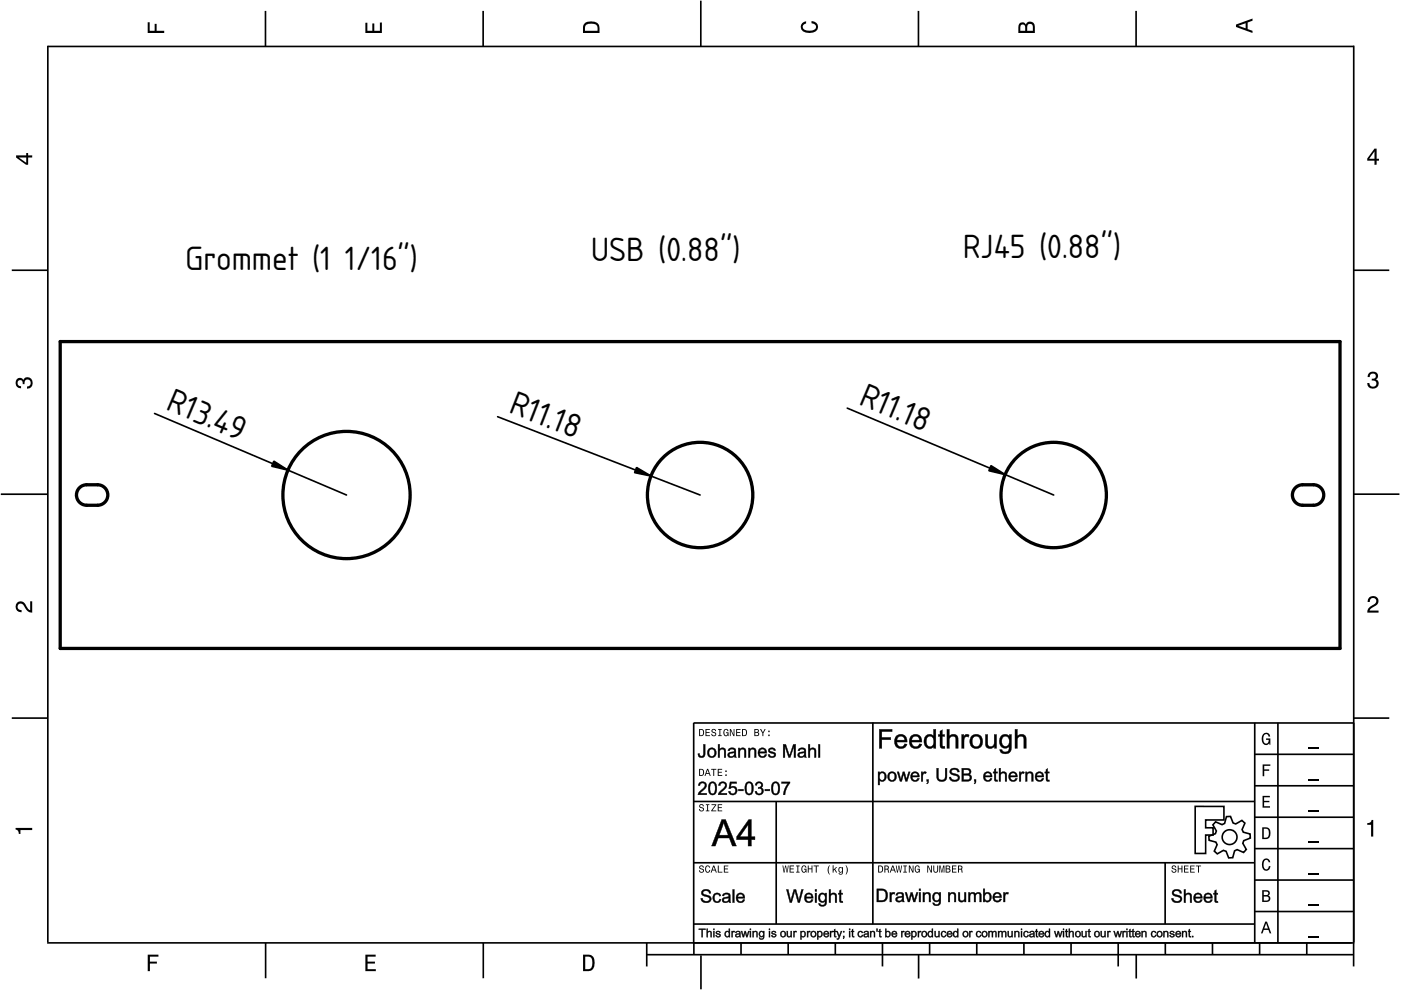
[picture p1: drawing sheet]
<svg xmlns="http://www.w3.org/2000/svg" width="297mm" height="210mm" viewBox="0 0 297 210" stroke-linecap="round" stroke-linejoin="round" font-family="sans-serif">
<defs><g id="words">
<g font-size="6.7">
<text x="39.2" y="57.3">Grommet (1</text>
<text x="73.1" y="57.3">1/16&quot;)</text>
<text x="125.3" y="55.3">USB (0.88&quot;)</text>
<text x="204.1" y="54.8">RJ45 (0.88&quot;)</text>
<text x="35" y="86.8" transform="rotate(23 35 86.8)">R13.49</text>
<text x="107.7" y="87.4" transform="rotate(21 107.7 87.4)">R11.18</text>
<text x="181.8" y="85.6" transform="rotate(23 181.8 85.6)">R11.18</text>
</g>
</g></defs>
<g fill="none" stroke="#000" stroke-width=".35">
<path d="M10.1 9.9h277M10.1 9.7v190.1M56.3 2.3v7.5M102.4 2.3v7.5M148.6 .1v9.8M194.7 2.3v7.5M240.9 2.3v7.5M287 9.7v195.2M2.5 57.3h7.5M287.1 57.3h7.5M.2 104.8h10M287 104.8h9.7"/>
<path d="M2.5 152.3h7.5M147 153.3h140.1M147.1 153.3v46.7M185.1 153.2v42.8M266 159.9h21M266 153.3v46.7M270.9 153.3v46.7M287.1 152.3h7.5M147 169.9h119M164.6 169.9v26M266 179.9h21M266 173.3h21"/>
<path d="M266 166.6h21M10 199.9h277.1M56.3 199.9v7.5M102.5 199.9v7.5M137.1 199.9v5M147 195.9h119M147 182.9h119M147.1 199.9v2.5M157.1 199.9v2.5M167.1 199.9v2.5M177.1 199.9v2.5M187.1 199.9v5"/>
<path d="M197.1 199.9v2.5M207.1 199.9v2.5M217.1 199.9v2.5M227.1 199.9v2.5M237.1 199.9v5M247 182.9v13M247.1 199.9v2.5M257.1 199.9v2.5M266 193.3h21M266 186.6h21M267.1 199.9v2.5M277.1 199.9v2.5"/>
<path d="M137.1 202.4h150M148.6 202.6v7.2M194.8 202.4v5.1M240.9 202.4v5.1"/>
</g>
<g fill="#000">
<path d="M31.3 4.7h.4v1.8h1.1v-1.4h.4v1.4h1.6v.5h-3.5z" fill-rule="evenodd"/>
<path d="M77.5 4.8h.4v1.7h1v-1.5h.5v1.5h1.1v-1.7h.5v2.2h-3.5z" fill-rule="evenodd"/>
<path d="M124 4.9a2.19 2.19 0 0 0-.4 2.1h3.5v-1.2a1.42 1.42 0 0 0-1.7-1.3zM124.3 5.2a2.14 2.14 0 0 1 2.3 .3l.1 1h-2.7l.1-1z" fill-rule="evenodd"/>
<path d="M170.1 4.9l.8-.4v.5a.7 .7 0 0 0-.7 .5 .7 .7 0 0 0 .3 .8 1.69 1.69 0 0 0 2.5-.6 .9 .9 0 0 0-.9-.8v-.5a1.24 1.24 0 0 1 1.3 1.1 1.24 1.24 0 0 1-1 1.4 2.22 2.22 0 0 1-2.5-.7l-.1-.5z" fill-rule="evenodd"/>
<path d="M216.1 5l-.2 .8v1.2h3.5v-1.3a.98 .98 0 0 0-.7-1.1 .98 .98 0 0 0-1.2 .6 .84 .84 0 0 0-1.4-.2zM216.4 5.3a.54 .54 0 0 1 .7-.1 .54 .54 0 0 1 .3 .6v.7h-1.1zM217.9 5.2a.62 .62 0 0 1 .7-.1 .62 .62 0 0 1 .4 .6v.8h-1.2z" fill-rule="evenodd"/>
<path d="M262.1 5.2v.5l3.5 1.3v-.5l-1.1-.3v-1.4l1.1-.4v-.5zM262.6 5.5l1.5-.6v1.1z" fill-rule="evenodd"/>
<path d="M3.4 32.9v.5l2.1 1.5h.5v-1.5h.8v-.5h-.8v-.5h-.4v.5zM4 33.4h1.6v1.1z" fill-rule="evenodd"/>
<path d="M291.4 31.5l-1.5 2.1v.5h1.5v.8h.5v-.8h.5v-.4h-.5v-2.2zM291.4 32.1v1.6h-1.1z" fill-rule="evenodd"/>
<path d="M3.6 80.4a.86 .86 0 0 1 1.4 .1 1.06 1.06 0 0 1 1.2-.5 1.06 1.06 0 0 1 .7 1.2 1.1 1.1 0 0 1-1.2 1.2v-.5a.71 .71 0 0 0 .8-.9 .71 .71 0 0 0-1.3-.1v.6h-.4a.61 .61 0 0 0-.3-.8 .61 .61 0 0 0-.8 .2 .61 .61 0 0 0 .2 .8l.6 .2v.4a1.15 1.15 0 0 1-1.2-.6 1.15 1.15 0 0 1 .3-1.3z" fill-rule="evenodd"/>
<path d="M290.3 79.1a1.08 1.08 0 0 1 1.3-.2 1.08 1.08 0 0 1 .5 1.3l-.4 .2a1.06 1.06 0 0 1 .6 1.3 1.06 1.06 0 0 1-1.2 .7 1.1 1.1 0 0 1-1.2-1.2h.4a.71 .71 0 0 0 1 .8 .71 .71 0 0 0 .1-1.3h-.6v-.4a.61 .61 0 0 0 .8-.3 .61 .61 0 0 0-.2-.8 .61 .61 0 0 0-.8 .2l-.2 .5h-.4z" fill-rule="evenodd"/>
<path d="M3.6 127.8a1.22 1.22 0 0 1 2 .7l.4 .6 .4 .3v-1.9h.4v2.4a1.8 1.8 0 0 1-1.7-1.4 .71 .71 0 0 0-.9-.5 .71 .71 0 0 0-.5 .8 .71 .71 0 0 0 .9 .6v.4a1.18 1.18 0 0 1-1.2-.6 1.18 1.18 0 0 1 .2-1.4z" fill-rule="evenodd"/>
<path d="M290.3 126.7a1.18 1.18 0 0 1 1.9 .3 1.18 1.18 0 0 1-1 1.7l-.5 .3-.3 .5h1.9v.4h-2.4a1.8 1.8 0 0 1 1.4-1.7 .71 .71 0 0 0 .5-.9 .71 .71 0 0 0-.9-.5 .71 .71 0 0 0-.5 .8h-.4z" fill-rule="evenodd"/>
<path d="M148.2 154.6v1.5h.5a.77 .77 0 0 0 .6-.8 .77 .77 0 0 0-.6-.7zM148.4 154.8a.58 .58 0 0 1 .7 .5 .58 .58 0 0 1-.7 .6zM149.6 154.6v1.5h.9v-.2h-.7v-.5h.6v-.2h-.6v-.4h.7v-.2zM151 154.7a.53 .53 0 0 0 0 .6 .53 .53 0 0 0 .6 .2 .32 .32 0 0 1-.3 .5 .32 .32 0 0 1-.3-.4h-.2a.5 .5 0 0 0 .7 .5 .5 .5 0 0 0 .1-.8l-.4-.1a.28 .28 0 0 1-.1-.4 .28 .28 0 0 1 .4-.1 .28 .28 0 0 1 .1 .3h.2a.51 .51 0 0 0-.3-.4 .51 .51 0 0 0-.5 .1zM152.3 154.6v.2h.2v1.1h-.2v.2h.7v-.2h-.3v-1.1h.3v-.2zM153.5 154.7a.81 .81 0 0 0 .5 1.4l.3-.2 .2 .2v-.8h-.6v.1h.4l-.2 .5a.6 .6 0 0 1-.5-.6 .6 .6 0 0 1 .4-.6l.2 .3h.3l-.2-.3a.53 .53 0 0 0-.8 0zM154.7 154.6v1.5h.2v-1.3l.6 1.3h.2v-1.5h-.2v1.2l-.5-1.2zM156.1 154.6v1.5h.9v-.2h-.7v-.5h.6v-.2h-.6v-.4h.7v-.2zM157.3 154.6v1.5h.5a.77 .77 0 0 0 .6-.8 .77 .77 0 0 0-.6-.7zM157.5 154.8a.57 .57 0 0 1 .7 .5 .57 .57 0 0 1-.7 .6zM159.9 154.6v1.5h.6a.42 .42 0 0 0 .5-.3 .42 .42 0 0 0-.3-.5l.2-.2-.1-.4zM160.1 154.8h.3a.23 .23 0 0 1 .3 .2 .23 .23 0 0 1-.3 .2h-.3zM160.1 155.4h.4a.26 .26 0 0 1 .3 .2 .26 .26 0 0 1-.3 .3h-.4zM161.1 154.6l.5 .9v.6h.2v-.6l.5-.9h-.2l-.4 .7-.3-.7zM162.9 155.8v.3h.3v-.3zM162.9 154.9v.3h.3v-.3z" fill-rule="evenodd"/>
<path d="M267.8 155.7a.85 .85 0 0 1 .9-.3 .85 .85 0 0 1 .6 .8h-.3l-.1-.3a.49 .49 0 0 0-.4-.3 .49 .49 0 0 0-.5 .3 1.2 1.2 0 0 0 .4 1.8 .66 .66 0 0 0 .6-.8h-.6v-.3h.9v1.3h-.1l-.1-.3-.3 .3a.85 .85 0 0 1-1.2-.7v-1.1z" fill-rule="evenodd"/>
<path d="M3.3 175.5h3.5v.5h-2.5v.8h-.3a.77 .77 0 0 0-.7-.9z" fill-rule="evenodd"/>
<path d="M148.4 170.6a.53 .53 0 0 0 0 .6 .53 .53 0 0 0 .6 .2 .32 .32 0 0 1-.3 .5 .32 .32 0 0 1-.3-.4h-.2a.5 .5 0 0 0 .7 .6 .5 .5 0 0 0 .1-.9l-.4-.1a.28 .28 0 0 1-.1-.4 .28 .28 0 0 1 .4-.1 .28 .28 0 0 1 .1 .4h.2a.51 .51 0 0 0-.3-.5 .51 .51 0 0 0-.5 .1zM149.7 170.5v.2h.2v1.1h-.2v.2h.7v-.2h-.3v-1.1h.3v-.2zM150.8 170.5v.2h.8l-.8 1.3h1.1v-.2h-.9l.9-1.3zM152.2 170.5v1.5h.9v-.2h-.7v-.5h.6v-.1h-.6v-.5h.7v-.2z" fill-rule="evenodd"/>
<path d="M148.2 163v1.5h.5a.77 .77 0 0 0 .6-.7 .77 .77 0 0 0-.6-.8zM148.4 163.2a.58 .58 0 0 1 .7 .6 .58 .58 0 0 1-.7 .5zM149.9 163l-.5 1.5h.2l.1-.4h.6l.2 .4h.2l-.6-1.5zM150 163.2l.3 .7h-.5zM150.8 163v.2h.4v1.3h.2v-1.3h.5v-.2zM152.2 163v1.5h.9v-.2h-.7v-.5h.6v-.2h-.6v-.4h.7v-.2zM153.8 164.2v.3h.3v-.3zM153.8 163.4v.3h.3v-.3z" fill-rule="evenodd"/>
<path d="M267.7 168.7h1.5v.3h-1.2v.8h1.1v.3h-1.1v.8h1.3v.3h-1.6z" fill-rule="evenodd"/>
<path d="M267.7 162.1h1.6v.3h-1.3v.7h1.1v.3h-1.1v1.2h-.3z" fill-rule="evenodd"/>
<path d="M267.6 175.4v2.5h.8a1.37 1.37 0 0 0 .7-2.2 1.56 1.56 0 0 0-1.5-.3zM267.9 175.7a.98 .98 0 0 1 1.2 .7 .98 .98 0 0 1-.7 1.2h-.5z" fill-rule="evenodd"/>
<path d="M289.9 174.5a.77 .77 0 0 0 .9-.7h.4v3.6h-.5v-2.5h-.8z" fill-rule="evenodd"/>
<path d="M148.4 183.6a.53 .53 0 0 0 0 .6 .53 .53 0 0 0 .6 .2 .32 .32 0 0 1-.3 .5 .32 .32 0 0 1-.3-.4h-.2a.5 .5 0 0 0 .7 .6 .5 .5 0 0 0 .1-.9l-.4-.1a.28 .28 0 0 1-.1-.4 .28 .28 0 0 1 .4-.1 .28 .28 0 0 1 .1 .4h.2a.51 .51 0 0 0-.3-.5 .51 .51 0 0 0-.5 .1zM149.6 183.7l-.1 .2a.67 .67 0 0 0 .1 .9 .67 .67 0 0 0 .8 .1l.2-.4h-.2l-.2 .3a.6 .6 0 0 1-.5-.5 .6 .6 0 0 1 .5-.6l.2 .3h.2l-.2-.4a.5 .5 0 0 0-.8 .1zM151.2 183.5l-.5 1.5h.2l.1-.4h.6l.2 .4h.2l-.6-1.5zM151.3 183.7l.3 .7h-.5zM152.2 183.5v1.5h1v-.2h-.8v-1.3zM153.5 183.5v1.5h.9v-.2h-.7v-.5h.6v-.2h-.6v-.4h.7v-.2z" fill-rule="evenodd"/>
<path d="M165.9 183.5l.2 1.5h.2l.3-1.3 .2 1.3h.2l.2-1.5h-.1l-.2 1.3-.2-1.3h-.2l-.2 1.3-.2-1.3zM167.4 183.5v1.5h1v-.2h-.8v-.5h.7v-.2h-.7v-.4h.7v-.2zM168.8 183.5v.2h.3v1.1h-.3v.2h.7v-.2h-.2v-1.1h.2v-.2zM170 183.7a.82 .82 0 0 0 .6 1.3l.3-.2 .1 .2v-.8h-.5v.2h.3l-.2 .4a.6 .6 0 0 1-.5-.5 .6 .6 0 0 1 .5-.6l.2 .3h.2l-.2-.4a.53 .53 0 0 0-.8 .1zM171.3 183.5v1.5h.2v-.7h.6v.7h.2v-1.5h-.2v.6h-.6v-.6zM172.5 183.5v.2h.5v1.3h.2v-1.3h.4v-.2zM175.8 183.5a1.35 1.35 0 0 0 .2 1.9 1.84 1.84 0 0 1 0-1.9zM176.5 183.5v1.5h.2v-.4l.2-.2 .4 .6h.2l-.4-.7 .4-.5h-.2l-.6 .6v-.9zM177.9 184a.59 .59 0 0 0-.2 .7 .59 .59 0 0 0 .7 .3l.1-.2a.31 .31 0 0 1-.1 .5 .31 .31 0 0 1-.4-.2h-.2a.47 .47 0 0 0 .5 .4 .47 .47 0 0 0 .4-.5v-1.2h-.2v.2l-.3-.2zM178 184.1l.1-.1a.42 .42 0 0 1 .4 .4 .42 .42 0 0 1-.4 .5l-.1-.3zM179.3 183.5a1.85 1.85 0 0 1 0 1.9 1.22 1.22 0 0 0 0-1.9z" fill-rule="evenodd"/>
<path d="M186.2 183.5v1.5h.5a.77 .77 0 0 0 .6-.7 .77 .77 0 0 0-.6-.8zM186.4 183.7a.58 .58 0 0 1 .6 .6 .58 .58 0 0 1-.6 .5zM187.5 183.5v1.5h.2v-.6a.45 .45 0 0 1 .5 .1 .45 .45 0 0 1 .1 .5h.2l-.2-.7a.42 .42 0 0 0 .1-.5 .42 .42 0 0 0-.4-.3zM187.7 183.7h.3a.26 .26 0 0 1 .3 .2 .26 .26 0 0 1-.4 .3h-.2zM189.2 183.5l-.6 1.5h.2l.2-.4h.6l.1 .4h.2l-.5-1.5zM189.3 183.7l.2 .7h-.4zM189.9 183.5l.3 1.5h.2l.2-1.3 .2 1.3h.2l.3-1.5h-.2l-.2 1.3-.2-1.3h-.2l-.2 1.3-.2-1.3zM191.5 183.5v.2h.3v1.1h-.3v.2h.8v-.2h-.3v-1.1h.3v-.2zM192.7 183.5v1.5h.2v-1.2l.6 1.2h.2v-1.5h-.2v1.2l-.6-1.2zM194.1 183.7a.81 .81 0 0 0 .5 1.3l.3-.2 .1 .2v-.8h-.5v.2h.3l-.2 .4a.6 .6 0 0 1-.5-.5 .6 .6 0 0 1 .5-.6l.2 .3h.2l-.2-.4a.53 .53 0 0 0-.7 .1zM196.6 183.5v1.5h.2v-1.2l.6 1.2h.2v-1.5h-.2v1.2l-.6-1.2zM197.9 183.5v.9a.52 .52 0 0 0 .5 .6 .52 .52 0 0 0 .5-.6v-.9h-.2v.9a.33 .33 0 0 1-.3 .5 .33 .33 0 0 1-.3-.5v-.9zM199.2 183.5v1.5h.1v-1.4l.3 1.4h.2l.3-1.4v1.4h.1v-1.5h-.2l-.3 1.3-.3-1.3zM200.5 183.5v1.5h.6a.42 .42 0 0 0 .4-.3 .42 .42 0 0 0-.2-.5l.2-.2-.1-.4zM200.7 183.7h.3a.23 .23 0 0 1 .3 .2 .23 .23 0 0 1-.3 .2h-.3zM200.7 184.3h.3a.26 .26 0 0 1 .3 .3 .26 .26 0 0 1-.3 .2h-.3zM201.8 183.5v1.5h1v-.2h-.8v-.5h.7v-.2h-.7v-.4h.8v-.2zM203.1 183.5v1.5h.2v-.6a.45 .45 0 0 1 .5 .1 .45 .45 0 0 1 .1 .5h.2l-.2-.7a.42 .42 0 0 0 .1-.5 .42 .42 0 0 0-.4-.3zM203.3 183.7h.3a.26 .26 0 0 1 .3 .2 .26 .26 0 0 1-.4 .3h-.2z" fill-rule="evenodd"/>
<path d="M248.5 183.6a.53 .53 0 0 0 0 .6 .53 .53 0 0 0 .6 .2 .32 .32 0 0 1-.2 .5 .32 .32 0 0 1-.3-.4h-.2a.5 .5 0 0 0 .6 .6 .5 .5 0 0 0 .2-.9l-.4-.1a.28 .28 0 0 1-.1-.4 .28 .28 0 0 1 .3-.1 .28 .28 0 0 1 .2 .4h.2a.51 .51 0 0 0-.3-.5 .51 .51 0 0 0-.6 .1zM249.7 183.5v1.5h.2v-.7h.6v.7h.2v-1.5h-.2v.6h-.6v-.6zM251 183.5v1.5h1v-.2h-.8v-.5h.7v-.2h-.7v-.4h.8v-.2zM252.3 183.5v1.5h1v-.2h-.8v-.5h.7v-.2h-.7v-.4h.8v-.2zM253.5 183.5v.2h.5v1.3h.2v-1.3h.5v-.2z" fill-rule="evenodd"/>
<path d="M268.3 195.4l-1 2.5h.4l.2-.7h1l.3 .7h.3l-.9-2.5zM268.4 195.8l.4 1.1h-.7z" fill-rule="evenodd"/>
<path d="M267.6 188.7v2.5h1a.7 .7 0 0 0 .7-.5 .7 .7 0 0 0-.4-.8 .61 .61 0 0 0 .3-.8 .61 .61 0 0 0-.7-.4zM267.9 189h.6a.38 .38 0 0 1 .4 .4 .38 .38 0 0 1-.5 .4h-.5zM267.9 190.1h.6a.44 .44 0 0 1 .5 .4 .44 .44 0 0 1-.5 .4h-.6z" fill-rule="evenodd"/>
<path d="M267.8 182.3a.85 .85 0 0 1 .9-.3 .85 .85 0 0 1 .6 .8h-.3l-.1-.2a.47 .47 0 0 0-.4-.3 .47 .47 0 0 0-.4 .3 1.21 1.21 0 0 0 .4 1.7 .64 .64 0 0 0 .5-.7h.4a.89 .89 0 0 1-.8 1 .89 .89 0 0 1-1-.7v-1.1z" fill-rule="evenodd"/>
<path d="M31.3 202.4h2.3v.4h-1.8v1.1h1.5v.4h-1.5v1.6h-.5z" fill-rule="evenodd"/>
<path d="M77.5 202.4h2.1v.4h-1.7v1.1h1.6v.4h-1.6v1.2h1.8v.4h-2.2z" fill-rule="evenodd"/>
<path d="M123.6 202.4v3.5h1.2a1.42 1.42 0 0 0 1.3-1.7 1.38 1.38 0 0 0-1.3-1.8zM124.1 202.8l1 .1a1.89 1.89 0 0 1 0 2.5l-1 .1z" fill-rule="evenodd"/>
</g>
<path d="M277.3 158.6h2.2M277.3 178.6h2.2M277.3 172h2.2M277.3 165.3h2.2M277.3 198.6h2.2M277.3 192h2.2M277.3 185.3h2.2" fill="none" stroke="#000" stroke-width=".25"/>
<g fill="#000">
<path d="M149.1 157.8h.4v1.9a.8 .8 0 0 1-.7 1 .8 .8 0 0 1-.8-.9l.3-.1 .1 .3a.38 .38 0 0 0 .5 .3 .38 .38 0 0 0 .2-.6zM149.1 157.8l.1 1.9a.46 .46 0 0 1-.4 .7 .46 .46 0 0 1-.5-.6h-.3a.73 .73 0 0 0 .8 .8 .73 .73 0 0 0 .7-.9v-1.9zM150.3 158.7a1.05 1.05 0 0 1 1.4 .2 1.05 1.05 0 0 1-.2 1.5 1.05 1.05 0 0 1-1.4-.2l-.1-1zM150.3 158.8a1.03 1.03 0 0 0-.2 1.3 1.03 1.03 0 0 0 1.3 .4 1.02 1.02 0 0 0 .3-1.4 1.02 1.02 0 0 0-1.4-.3zM150.5 159a.7 .7 0 0 0-.1 .9 .7 .7 0 0 0 .8 .3 .69 .69 0 0 0 .3-.9 .69 .69 0 0 0-1-.3zM150.5 159a.77 .77 0 0 1 1.1 .4 .77 .77 0 0 1-.7 1 .84 .84 0 0 1-.4-1.4zM152.2 157.8h.4v1a.73 .73 0 0 1 .9-.3 .73 .73 0 0 1 .4 .8v1.3h-.4v-1.3a.45 .45 0 0 0-.5-.4 .45 .45 0 0 0-.4 .6v1.1h-.4zM152.2 157.8v2.8h.4l-.1-1.1a.53 .53 0 0 1 .5-.7 .53 .53 0 0 1 .6 .5l-.1 1.3h.4l-.1-1.3a.69 .69 0 0 0-.4-.7 .69 .69 0 0 0-.9 .3l.1-1.1zM154.4 158.8a.88 .88 0 0 1 1-.3 .88 .88 0 0 1 .7 .8l.1 1.3h-.5v-.2a.73 .73 0 0 1-1.1 .3 .73 .73 0 0 1-.1-1.1l1.1-.3a.49 .49 0 0 0-.4-.4 .49 .49 0 0 0-.5 .4l-.4-.1zM154.5 158.8l-.2 .4h.4a.52 .52 0 0 1 .3-.4 .52 .52 0 0 1 .6 .1l.1 .5-.9 .1a.6 .6 0 0 0-.3 1 .99 .99 0 0 0 1.2-.2l.1 .3h.3l-.1-.4v-1.2a.97 .97 0 0 0-1.5-.2zM154.8 159.9h-.1a.43 .43 0 0 0 .4 .5 .43 .43 0 0 0 .5-.4l.1-.4zM154.7 159.8l1-.3a.62 .62 0 0 1-.3 .8 .62 .62 0 0 1-.8-.2zM156.5 158.6h.4l-.1 .3a.73 .73 0 0 1 .9-.4 .73 .73 0 0 1 .5 .9v1.2h-.4v-1.2a.46 .46 0 0 0-.5-.5 .46 .46 0 0 0-.4 .6v1.1h-.4zM156.5 158.6v2h.4l-.1-1.1a.53 .53 0 0 1 .5-.7 .53 .53 0 0 1 .6 .6l-.1 1.2h.4l-.1-1.6a.73 .73 0 0 0-.6-.4 .73 .73 0 0 0-.7 .4v-.4zM158.6 158.6h.4v.3a.73 .73 0 0 1 .9-.4 .73 .73 0 0 1 .5 .9v1.2h-.5v-1.2a.46 .46 0 0 0-.5-.5 .46 .46 0 0 0-.3 .6v1.1h-.5zM158.7 158.6v2h.3v-1.1a.53 .53 0 0 1 .4-.7 .53 .53 0 0 1 .6 .6v1.2h.3v-1.6a.73 .73 0 0 0-.7-.4 .73 .73 0 0 0-.7 .4l.1-.4zM160.9 158.8a.96 .96 0 0 1 1.2-.2 .96 .96 0 0 1 .5 1.1h-1.5a.56 .56 0 0 0 .4 .6 .56 .56 0 0 0 .7-.4l.4 .1a.83 .83 0 0 1-1.2 .7 1.16 1.16 0 0 1-.5-1.9zM161 158.9a1 1 0 0 0-.1 1.4 1 1 0 0 0 1.4 0l.2-.3h-.3a.59 .59 0 0 1-.7 .4 .59 .59 0 0 1-.4-.8l1.5 .1a1.1 1.1 0 0 0-1-1.1zM161.3 159l-.2 .4h1.1a.51 .51 0 0 0-.3-.5 .51 .51 0 0 0-.6 .1zM161.2 159l.5-.2 .3 .1 .2 .5h-1.2zM163 158.7h.1a.85 .85 0 0 1 1.4 .4l-.4 .1a.41 .41 0 0 0-.4-.3 .41 .41 0 0 0-.4 .3l.4 .2a.68 .68 0 0 1 .8 .6 .68 .68 0 0 1-.8 .7 .71 .71 0 0 1-.9-.7l.4-.1a.5 .5 0 0 0 .4 .4 .5 .5 0 0 0 .5-.3l-.2-.1a.92 .92 0 0 1-1-.9zM163.1 158.8a.6 .6 0 0 0 0 .7 .6 .6 0 0 0 .6 .2l.5 .2a.5 .5 0 0 1-.5 .5 .5 .5 0 0 1-.5-.5l-.4 .1a.82 .82 0 0 0 .9 .6 .82 .82 0 0 0 .7-.7l-.2-.3-1-.4a.48 .48 0 0 1 .5-.4 .48 .48 0 0 1 .4 .4l.3-.1a.88 .88 0 0 0-1.3-.3zM166 157.8h.6l.8 2.4 .8-2.4h.5v2.8h-.4l.1-2.3-.8 2.3h-.4l-.8-2.4v2.4h-.4zM166 157.8v2.8h.4v-2.4l.8 2.4h.3l.9-2.3-.1 2.3h.4v-2.8h-.5l-.8 2.5-.8-2.5zM169.3 158.8a.88 .88 0 0 1 1-.3 .88 .88 0 0 1 .6 .8l.1 1.3h-.4l-.1-.2a.73 .73 0 0 1-1 .3 .73 .73 0 0 1-.2-1.1l1.2-.3a.49 .49 0 0 0-.5-.4 .49 .49 0 0 0-.5 .4l-.4-.1zM169.4 158.8l-.2 .4h.3a.52 .52 0 0 1 .4-.4 .52 .52 0 0 1 .5 .1l.2 .5-1 .1a.6 .6 0 0 0-.3 1 .99 .99 0 0 0 1.3-.2v.3h.4l-.2-.4v-1.2a.97 .97 0 0 0-1.4-.2zM169.6 159.9a.43 .43 0 0 0 .3 .5 .43 .43 0 0 0 .5-.4l.1-.4zM169.6 159.8l1-.3a.62 .62 0 0 1-.4 .8 .62 .62 0 0 1-.8-.2zM171.3 157.8h.5l-.1 1a.73 .73 0 0 1 .9-.3 .73 .73 0 0 1 .5 .8v1.3h-.5v-1.3a.45 .45 0 0 0-.5-.4 .45 .45 0 0 0-.3 .6v1.1h-.5zM171.4 157.8v2.8h.3v-1.1a.53 .53 0 0 1 .4-.7 .53 .53 0 0 1 .6 .5v1.3h.3v-1.3a.69 .69 0 0 0-.5-.7 .69 .69 0 0 0-.8 .3v-1.1zM173.5 157.8h.4v2.8h-.4zM173.5 157.8v2.8h.4v-2.8z"/>
<path d="M149.1 157.8h.4v1.9a.77 .77 0 0 1-.7 .9 .77 .77 0 0 1-.8-.8h.3a.43 .43 0 0 0 .4 .5 .43 .43 0 0 0 .4-.6zM150.3 158.8a1.01 1.01 0 0 1 1.4 .2 1.01 1.01 0 0 1-.2 1.4 1.01 1.01 0 0 1-1.4-.2l-.1-.9zM150.5 159a.74 .74 0 0 0-.2 .9 .74 .74 0 0 0 .9 .4 .73 .73 0 0 0 .3-1 .73 .73 0 0 0-1-.3zM152.2 157.8h.4v1a.71 .71 0 0 1 .8-.2 .71 .71 0 0 1 .5 .7v1.3h-.4v-1.3a.49 .49 0 0 0-.5-.4 .49 .49 0 0 0-.4 .6v1.1h-.4zM154.5 158.8a.87 .87 0 0 1 .9-.3 .87 .87 0 0 1 .6 .8l.1 1.3h-.3l-.1-.2a.74 .74 0 0 1-.9 .3 .74 .74 0 0 1-.5-.9l.5-.3 .9-.2a.51 .51 0 0 0-.5-.5 .51 .51 0 0 0-.5 .4h-.4zM154.7 159.8a.36 .36 0 0 0 0 .5 .36 .36 0 0 0 .5 .1l.4-.3 .1-.5zM156.5 158.6h.3v.3a.72 .72 0 0 1 .9-.3 .72 .72 0 0 1 .5 .8v1.2h-.4v-1.2a.5 .5 0 0 0-.5-.6 .5 .5 0 0 0-.4 .7v1.1h-.4zM158.7 158.6h.3v.3a.72 .72 0 0 1 .9-.3 .72 .72 0 0 1 .4 .8v1.2h-.3v-1.2a.5 .5 0 0 0-.6-.6 .5 .5 0 0 0-.4 .7v1.1h-.3zM161 158.8a.94 .94 0 0 1 1.1-.1 .94 .94 0 0 1 .5 1h-1.5a.59 .59 0 0 0 .4 .6 .59 .59 0 0 0 .7-.3h.3a1 1 0 0 1-1.4 .5 1 1 0 0 1-.3-1.5zM161.3 159l-.2 .4h1.1a.56 .56 0 0 0-.3-.5 .56 .56 0 0 0-.6 .1zM163 158.8a.87 .87 0 0 1 1.4 .3l-.3 .1a.4 .4 0 0 0-.5-.4 .4 .4 0 0 0-.3 .5h.2a.86 .86 0 0 1 1 .9 .89 .89 0 0 1-.9 .4 .89 .89 0 0 1-.8-.6l.4-.1a.45 .45 0 0 0 .5 .5 .45 .45 0 0 0 .3-.5l-.1-.1a.89 .89 0 0 1-1-.8zM166 157.8h.6l.8 2.4 .8-2.4h.5v2.8h-.4v-2.3l-.8 2.3h-.3l-.8-2.4v2.4h-.4zM169.3 158.8a.87 .87 0 0 1 1-.3 .87 .87 0 0 1 .6 .8l.1 1.3h-.4l-.1-.2a.74 .74 0 0 1-.9 .3 .74 .74 0 0 1-.4-.9l.4-.3 .9-.2a.51 .51 0 0 0-.4-.5 .51 .51 0 0 0-.6 .4h-.3zM169.6 159.8a.36 .36 0 0 0 0 .5 .36 .36 0 0 0 .5 .1l.4-.3v-.5zM171.4 157.8h.3v1a.71 .71 0 0 1 .9-.2 .71 .71 0 0 1 .4 .7v1.3h-.3v-1.3a.49 .49 0 0 0-.6-.4 .49 .49 0 0 0-.4 .6v1.1h-.3zM173.5 157.8h.4v2.8h-.4z"/>
<path d="M186.4 154.6h2.8v.6l-2.2-.1v1.3l1.9-.1v.6l-1.9-.1v1.9h-.6zM186.4 154.6v4.1h.6l-.1-1.9h1.9v-.4h-1.9v-1.3h2.2v-.5zM190 156.1a1.38 1.38 0 0 1 1.7-.3 1.38 1.38 0 0 1 .6 1.6l-2.1-.1a.83 .83 0 0 0 .6 1 .83 .83 0 0 0 1-.6h.5a1.2 1.2 0 0 1-1.6 1 1.62 1.62 0 0 1-.7-2.6zM190 156.1a1.47 1.47 0 0 0-.1 2 1.47 1.47 0 0 0 1.9 .3l.5-.6-.5-.1a.85 .85 0 0 1-1 .6 .85 .85 0 0 1-.7-1h2.2a1.32 1.32 0 0 0-.7-1.4 1.32 1.32 0 0 0-1.6 .2zM190.5 156.3l-.3 .6h1.6a.76 .76 0 0 0-.5-.7 .76 .76 0 0 0-.8 .1zM190.4 156.3l.6-.3 .5 .2 .2 .3 .1 .5h-1.7zM193.1 156.1a1.38 1.38 0 0 1 1.7-.3 1.38 1.38 0 0 1 .7 1.6l-2.2-.1a.83 .83 0 0 0 .7 1 .83 .83 0 0 0 .9-.6h.5a1.2 1.2 0 0 1-1.5 1 1.62 1.62 0 0 1-.8-2.6zM193.2 156.1a1.47 1.47 0 0 0-.2 2 1.47 1.47 0 0 0 2 .3l.4-.6-.5-.1a.85 .85 0 0 1-1 .6 .85 .85 0 0 1-.6-1h2.1a1.32 1.32 0 0 0-.6-1.4 1.32 1.32 0 0 0-1.6 .2zM193.6 156.3l-.3 .6h1.6a.76 .76 0 0 0-.5-.7 .76 .76 0 0 0-.8 .1zM193.5 156.3l.6-.3 .5 .2 .3 .3 .1 .5h-1.7zM196.3 156a1.05 1.05 0 0 1 1.6 .1v-1.5h.6v4.1h-.6l.1-.4a1.02 1.02 0 0 1-1.7 .1 1.93 1.93 0 0 1 0-2.4zM196.3 156a1.51 1.51 0 0 0-.3 1.7 1.51 1.51 0 0 0 1.5 .9l.5-.5v.6h.4v-4.1h-.5l.1 1.6a1.04 1.04 0 0 0-1.7-.2zM196.7 156.4a1.22 1.22 0 0 0 .5 1.9 1.14 1.14 0 0 0 .7-1.1 1.14 1.14 0 0 0-.7-1.1zM196.6 156.3a.86 .86 0 0 1 1.1-.1 .86 .86 0 0 1 .3 1 .87 .87 0 0 1-.8 1.2 .87 .87 0 0 1-.8-1.2zM199.3 155l.5-.3v1h.5v.5l-.5-.1v1.7a.31 .31 0 0 0 .1 .4 .31 .31 0 0 0 .4 0l.1 .5a.79 .79 0 0 1-.9-.1 .79 .79 0 0 1-.2-.8v-1.7l-.4 .1v-.5h.4zM199.3 155v.8l-.4-.1v.4h.4v1.7a.68 .68 0 0 0 .3 .8 .68 .68 0 0 0 .7 0v-.4a.35 .35 0 0 1-.4 0 .35 .35 0 0 1-.2-.4v-1.7h.6v-.4l-.6 .1 .1-1.1zM200.7 154.6h.6v1.5a1.05 1.05 0 0 1 1.2-.4 1.05 1.05 0 0 1 .7 1.1v1.9h-.6v-1.9a.67 .67 0 0 0-.8-.6 .67 .67 0 0 0-.5 .9v1.6h-.6zM200.8 154.6v4.1h.5l-.1-1.6a.75 .75 0 0 1 .6-1 .75 .75 0 0 1 .9 .7l-.1 1.9h.5v-1.9a1 1 0 0 0-.7-1.1 1 1 0 0 0-1.2 .5l.1-1.6zM203.9 155.7h.5l-.1 .5a.68 .68 0 0 1 .5-.5 .68 .68 0 0 1 .7 .2l-.2 .5a.55 .55 0 0 0-.8 .2l-.1 2.1h-.5zM203.9 155.7v3h.5v-1.6a.66 .66 0 0 1 .1-.8 .66 .66 0 0 1 .8 0l.2-.4a.76 .76 0 0 0-1.2 .3v-.5zM206 156a1.52 1.52 0 0 1 2.4 1 1.52 1.52 0 0 1-2 1.7 1.73 1.73 0 0 1-.4-2.7zM206.1 156a1.52 1.52 0 0 0-.3 1.8 1.52 1.52 0 0 0 1.7 .8 1.48 1.48 0 0 0 .7-2.1 1.48 1.48 0 0 0-2.1-.5zM206.4 156.4a1.07 1.07 0 0 0-.2 1.2 1.07 1.07 0 0 0 1 .6 1.09 1.09 0 0 0 .6-1.2 1.09 1.09 0 0 0-1-.8zM206.3 156.3a.98 .98 0 0 1 1.3 0 .98 .98 0 0 1 .3 1.2 .9 .9 0 0 1-1.1 .8 .9 .9 0 0 1-.7-1.1zM208.9 155.7h.6l-.1 2.2a.71 .71 0 0 0 1 .3 .71 .71 0 0 0 .3-.9v-1.6h.6v3h-.5v-.5a1.05 1.05 0 0 1-1 .6 1.05 1.05 0 0 1-.9-.8zM208.9 155.7l.1 1.9a1 1 0 0 0 .7 1.1 1 1 0 0 0 1.2-.6l-.1 .6h.5v-3h-.5v1.6a.77 .77 0 0 1-.7 1 .77 .77 0 0 1-.7-.9v-1.7zM212.3 156a1.13 1.13 0 0 1 1.7 .1l-.1-.4h.6v2.6a1.35 1.35 0 0 1-.9 1.5 1.35 1.35 0 0 1-1.6-.6l-.1-.4 .6 .1a.79 .79 0 0 0 .7 .5 .79 .79 0 0 0 .7-.5v-.6a1.16 1.16 0 0 1-1.1 .4 1.16 1.16 0 0 1-.9-.9v-.9zM212.3 156a1.47 1.47 0 0 0-.3 1.7 1.47 1.47 0 0 0 1.4 .9l.6-.4v.6a.8 .8 0 0 1-.5 .7 .8 .8 0 0 1-.9-.2l-.1-.3-.5-.1a1.25 1.25 0 0 0 1.5 .9 1.25 1.25 0 0 0 .9-1.5v-2.6h-.4v.5a1.11 1.11 0 0 0-1.7-.2zM212.6 156.4a1.15 1.15 0 0 0 .6 1.8 1.09 1.09 0 0 0 .7-1 1.09 1.09 0 0 0-.7-1.1zM212.6 156.3a.85 .85 0 0 1 1-.1 .85 .85 0 0 1 .4 1 .88 .88 0 0 1-.8 1.1 .88 .88 0 0 1-.9-1.1zM215.2 154.6h.5v1.5a1.05 1.05 0 0 1 1.2-.4 1.05 1.05 0 0 1 .7 1.1v1.9h-.6v-1.9a.67 .67 0 0 0-.8-.6 .67 .67 0 0 0-.5 .9v1.6h-.5zM215.2 154.6v4.1h.5v-1.6a.75 .75 0 0 1 .5-1 .75 .75 0 0 1 .9 .7v1.9h.5l-.1-1.9a1 1 0 0 0-.6-1.1 1 1 0 0 0-1.2 .5v-1.6z"/>
<path d="M186.4 154.6h2.7v.5h-2.1v1.3h1.8v.4h-1.8v1.9h-.6zM190 156.1a1.36 1.36 0 0 1 1.6-.3 1.36 1.36 0 0 1 .7 1.5h-2.2a.85 .85 0 0 0 .7 1 .85 .85 0 0 0 1-.6l.5 .1a1.43 1.43 0 0 1-1.9 .8 1.43 1.43 0 0 1-.7-2zM190.4 156.3l-.2 .6h1.6a.8 .8 0 0 0-.5-.7 .8 .8 0 0 0-.9 .1zM193.2 156.1a1.36 1.36 0 0 1 1.6-.3 1.36 1.36 0 0 1 .7 1.5h-2.2a.85 .85 0 0 0 .6 1 .85 .85 0 0 0 1-.6l.5 .1a1.43 1.43 0 0 1-1.9 .8 1.43 1.43 0 0 1-.6-2zM193.6 156.3l-.3 .6h1.6a.8 .8 0 0 0-.4-.7 .8 .8 0 0 0-.9 .1zM196.3 156a1.07 1.07 0 0 1 1.6 .1v-1.5h.5v4.1h-.4v-.4a1.25 1.25 0 0 1-1.6 .2 1.25 1.25 0 0 1-.5-1.6zM196.6 156.4a1.26 1.26 0 0 0 .6 1.9 1.18 1.18 0 0 0 .8-1.1 1.18 1.18 0 0 0-.8-1.1zM199.3 155l.5-.3v1h.5v.4h-.5v1.7a.33 .33 0 0 0 .1 .4 .33 .33 0 0 0 .4 0l.1 .5a.73 .73 0 0 1-.9-.1 .73 .73 0 0 1-.2-.8v-1.7h-.4v-.4h.4zM200.8 154.6h.5v1.5a1.04 1.04 0 0 1 1.2-.4 1.04 1.04 0 0 1 .6 1.1v1.9h-.5v-1.9a.71 .71 0 0 0-.8-.7 .71 .71 0 0 0-.5 1v1.6h-.5zM203.9 155.7h.4v.5a.71 .71 0 0 1 1.2-.4l-.2 .5a.65 .65 0 0 0-.8 .1 .65 .65 0 0 0-.1 .7v1.6h-.5zM206.1 156a1.47 1.47 0 0 1 2.3 1 1.47 1.47 0 0 1-2 1.6 1.69 1.69 0 0 1-.3-2.6zM206.4 156.4a1.12 1.12 0 0 0-.3 1.2 1.12 1.12 0 0 0 1.1 .7 1.13 1.13 0 0 0 .7-1.3 1.13 1.13 0 0 0-1.1-.9zM208.9 155.7h.5v1.7a.73 .73 0 0 0 .7 .9 .73 .73 0 0 0 .7-1v-1.6h.5v3h-.5v-.5a1.03 1.03 0 0 1-1.2 .5 1.03 1.03 0 0 1-.7-1.1zM212.3 156a1.15 1.15 0 0 1 1.7 .1v-.4h.4v2.6a1.32 1.32 0 0 1-.8 1.5 1.32 1.32 0 0 1-1.6-.6v-.3l.5 .1a.82 .82 0 0 0 1 .4 .82 .82 0 0 0 .4-1.1 1.26 1.26 0 0 1-1.5 .1 1.26 1.26 0 0 1-.5-1.5zM212.6 156.4a1.08 1.08 0 0 0-.2 1.2 1.08 1.08 0 0 0 1 .6 1.1 1.1 0 0 0 .6-1.2 1.1 1.1 0 0 0-1-.9zM215.2 154.6h.5v1.5a1.04 1.04 0 0 1 1.2-.4 1.04 1.04 0 0 1 .7 1.1v1.9h-.5v-1.9a.71 .71 0 0 0-.9-.7 .71 .71 0 0 0-.5 1v1.6h-.5z"/>
<path d="M148.3 165.9a.91 .91 0 0 1 1.4 .2 .91 .91 0 0 1-.5 1.4l-.7 .7h1.3v.3h-1.8a3.2 3.2 0 0 1 1.3-1.6 .53 .53 0 0 0-.2-.9 .53 .53 0 0 0-.7 .6l-.4-.1zM150.6 165.9a.99 .99 0 0 1 1.1 .1 .99 .99 0 0 1 .3 1.2 1.01 1.01 0 0 1-.3 1.1 1.01 1.01 0 0 1-1.1 .1 2.12 2.12 0 0 1 0-2.5zM150.8 166.1a1.88 1.88 0 0 0 .1 2.2h.3a1.72 1.72 0 0 0 0-2.3zM152.6 165.9a.91 .91 0 0 1 1.4 .2 .91 .91 0 0 1-.5 1.4l-.8 .7h1.4v.3h-1.8a3.2 3.2 0 0 1 1.3-1.6 .53 .53 0 0 0-.2-.9 .53 .53 0 0 0-.7 .6l-.4-.1zM154.8 165.8h1.4v.3h-1.1l-.2 .8a.92 .92 0 0 1 1.3 .4 .92 .92 0 0 1-.6 1.2 .92 .92 0 0 1-1.1-.7h.3a.62 .62 0 0 0 .7 .4 .62 .62 0 0 0 .5-.7 .62 .62 0 0 0-.7-.5l-.5 .2h-.3zM156.6 167.3h1v.4h-1zM158.3 165.9a.99 .99 0 0 1 1.2 .1 .99 .99 0 0 1 .2 1.2 1.01 1.01 0 0 1-.2 1.1 1.01 1.01 0 0 1-1.1 .1 2.12 2.12 0 0 1-.1-2.5zM158.6 166.1a1.88 1.88 0 0 0 .1 2.2h.3a1.72 1.72 0 0 0 0-2.3zM160.4 165.9a.74 .74 0 0 1 1.1 0 .74 .74 0 0 1-.1 1.1 .87 .87 0 0 1 0 1.5 .87 .87 0 0 1-1.3-.7l.3-.1a.56 .56 0 0 0 .7 .6 .56 .56 0 0 0 .4-.7 .56 .56 0 0 0-.8-.4l.1-.3a.48 .48 0 0 0 .6-.4 .48 .48 0 0 0-.5-.5 .48 .48 0 0 0-.5 .5h-.3zM162.2 167.3h1v.4h-1zM163.9 165.9a.99 .99 0 0 1 1.2 .1 .99 .99 0 0 1 .2 1.2 1.01 1.01 0 0 1-.2 1.1 1.01 1.01 0 0 1-1.1 .1 2.12 2.12 0 0 1-.1-2.5zM164.2 166.1a1.88 1.88 0 0 0 .1 2.2h.3a1.72 1.72 0 0 0 0-2.3zM165.7 165.8h1.8v.2l-.8 1.3-.3 1.2h-.3a4.2 4.2 0 0 1 1-2.4h-1.4z"/>
<path d="M148.3 165.9a.95 .95 0 0 1 1.5 .2 .95 .95 0 0 1-.6 1.4l-.7 .7h1.4v.4h-2l.3-.7 .9-.9a.51 .51 0 0 0 .3-.6 .51 .51 0 0 0-.6-.3 .51 .51 0 0 0-.4 .5h-.4zM148.3 166l-.3 .5 .4 .1a.58 .58 0 0 1 .9-.5 .58 .58 0 0 1-.1 1l-.9 .8-.3 .6h1.8v-.3h-1.4l.6-.6a1.03 1.03 0 0 0 .4-1.7l-.7-.1zM150.5 165.9a1.03 1.03 0 0 1 1.2 .1 1.03 1.03 0 0 1 .3 1.2 1.05 1.05 0 0 1-.2 1.1 1.05 1.05 0 0 1-1.2 .2 2.15 2.15 0 0 1-.1-2.6zM150.6 165.9a2.28 2.28 0 0 0-.2 2.4 .89 .89 0 0 0 1.1 .1 .89 .89 0 0 0 .4-.9 1.19 1.19 0 0 0-1-1.7zM150.7 166.2a2.18 2.18 0 0 0 .2 2h.3a1.71 1.71 0 0 0 0-2.1zM150.8 166.1l.4-.1a1.73 1.73 0 0 1 0 2.3h-.3a1.87 1.87 0 0 1-.1-2.2zM152.6 165.9a.95 .95 0 0 1 1.4 .2 .95 .95 0 0 1-.5 1.4l-.8 .7h1.4v.4h-1.9l.3-.7 .9-.9a.51 .51 0 0 0 .3-.6 .51 .51 0 0 0-.6-.3 .51 .51 0 0 0-.4 .5h-.4zM152.6 166l-.3 .5 .4 .1a.58 .58 0 0 1 .9-.5 .58 .58 0 0 1-.1 1l-.9 .8-.3 .6h1.8v-.3h-1.4l.6-.6a1.03 1.03 0 0 0 .4-1.7l-.7-.1zM154.8 165.7h1.4v.4h-1.1l-.2 .8a.9 .9 0 0 1 1.3 .1 .9 .9 0 0 1-.1 1.2 .88 .88 0 0 1-1 .4 .88 .88 0 0 1-.6-.8l.3-.1a.58 .58 0 0 0 .8 .4 .58 .58 0 0 0 .3-.9 .58 .58 0 0 0-.9 0l-.1 .1-.4-.1zM154.8 165.8l-.3 1.4h.3a.64 .64 0 0 1 1-.1 .64 .64 0 0 1 .1 .9 .56 .56 0 0 1-.6 .3 .56 .56 0 0 1-.5-.5h-.3a.89 .89 0 0 0 1 .7 .89 .89 0 0 0 .7-1.1 .89 .89 0 0 0-1.1-.6l-.2 .1 .1-.8h1.2v-.3zM156.5 167.3h1.2v.4h-1.2zM156.6 167.3v.4h1v-.4zM158.3 165.9a1.03 1.03 0 0 1 1.2 .1 1.03 1.03 0 0 1 .3 1.2 1.05 1.05 0 0 1-.3 1.1 1.05 1.05 0 0 1-1.2 .2 2.15 2.15 0 0 1 0-2.6zM158.4 165.9a2.28 2.28 0 0 0-.2 2.4 .89 .89 0 0 0 1 .1 .89 .89 0 0 0 .5-.9 1.19 1.19 0 0 0-1.1-1.7zM158.4 166.2a2.18 2.18 0 0 0 .3 2h.3a1.71 1.71 0 0 0 0-2.1zM158.5 166.1l.5-.1a1.73 1.73 0 0 1 0 2.3h-.3a1.87 1.87 0 0 1-.2-2.2zM160.4 165.9a.78 .78 0 0 1 1.1 0 .78 .78 0 0 1-.1 1.2v-.1a.76 .76 0 0 1 .6 .7 .76 .76 0 0 1-.6 .8 .88 .88 0 0 1-1.3-.8h.3a.53 .53 0 0 0 .7 .5 .53 .53 0 0 0 .4-.7 .53 .53 0 0 0-.8-.2v-.4a.45 .45 0 0 0 .7-.4 .45 .45 0 0 0-.5-.5 .45 .45 0 0 0-.4 .6l-.4-.1zM160.4 166l-.3 .5h.3a.5 .5 0 0 1 .5-.6 .5 .5 0 0 1 .5 .6 .5 .5 0 0 1-.6 .4l-.1 .3a.58 .58 0 0 1 .8 .4 .58 .58 0 0 1-.4 .7 .58 .58 0 0 1-.7-.6l-.3 .1a.85 .85 0 0 0 1.2 .7 .85 .85 0 0 0 .3-1.4l-.4-.1a.7 .7 0 0 0 .3-1 .7 .7 0 0 0-1.1 0zM162.1 167.3h1.2v.4h-1.2zM162.2 167.3v.4h1v-.4zM163.9 165.9a1.03 1.03 0 0 1 1.2 .1 1.03 1.03 0 0 1 .3 1.2 1.05 1.05 0 0 1-.3 1.1 1.05 1.05 0 0 1-1.1 .2 2.15 2.15 0 0 1-.1-2.6zM164 165.9a2.28 2.28 0 0 0-.2 2.4 .89 .89 0 0 0 1.1 .1 .89 .89 0 0 0 .4-.9 1.19 1.19 0 0 0-1-1.7zM164.1 166.2a2.18 2.18 0 0 0 .2 2h.3a1.71 1.71 0 0 0 0-2.1zM164.1 166.1l.5-.1a1.73 1.73 0 0 1 0 2.3h-.3a1.87 1.87 0 0 1-.2-2.2zM165.7 165.7h1.8v.3a4.8 4.8 0 0 0-1.1 2.6l-.4-.1a3.8 3.8 0 0 1 1.1-2.4h-1.4zM165.7 165.8v.3h1.4a4.7 4.7 0 0 0-1 2.4h.3l.3-1.2 .8-1.3v-.2z"/>
<path d="M153 173.7h.9l2.3 5.7h-1l-.6-1.7h-2.3l-.6 1.7h-.9zM153 173.8l-2.1 5.6h.8l.5-1.8h2.5l.6 1.8h.8l-2.3-5.6zM153.4 174.4l-.2 .8-.7 1.9h1.9zM153.4 174.3l1.1 2.8h-2.1zM158.7 173.7h.6v3.7h.8v.7l-.8-.1v1.4h-.7v-1.4l-2.5 .1v-.7zM158.7 173.8l-2.5 3.6v.6h2.5l-.1 1.4h.7v-1.4h.8v-.6h-.8v-3.6zM158.6 174.9l-1.7 2.5h1.7zM158.7 174.7v2.7h-1.9z"/>
<path d="M153 173.8h.8l2.3 5.6h-.8l-.7-1.7h-2.3l-.6 1.7h-.8zM153.4 174.4l-.9 2.7h1.9zM158.7 173.8h.6v3.6h.8v.6h-.8v1.4h-.7v-1.4h-2.4v-.6zM158.6 174.9l-1.7 2.5h1.7z"/>
<path d="M186.1 163.6h.4v.3a.79 .79 0 0 1 .8-.3 .79 .79 0 0 1 .6 .7 .96 .96 0 0 1-.2 1.2 .96 .96 0 0 1-1.2 0l.1 1h-.5zM186.2 163.7v2.7h.3v-1.1a.86 .86 0 0 0 1.1 .1 .86 .86 0 0 0 .2-1.1 .74 .74 0 0 0-.6-.6 .74 .74 0 0 0-.8 .3l.1-.3zM186.7 164.1a.73 .73 0 0 0-.2 .8 .73 .73 0 0 0 .7 .4 .75 .75 0 0 0 .3-.8 .75 .75 0 0 0-.7-.5zM186.6 164.1a.65 .65 0 0 1 .9-.1 .65 .65 0 0 1 .1 .9 .59 .59 0 0 1-.7 .6 .59 .59 0 0 1-.5-.8zM188.5 163.8a1.05 1.05 0 0 1 1.4 .2 1.05 1.05 0 0 1-.2 1.5 1.05 1.05 0 0 1-1.4-.2l-.1-1zM188.5 163.8a1.03 1.03 0 0 0-.2 1.4 1.03 1.03 0 0 0 1.3 .3 1.02 1.02 0 0 0 .3-1.4 1.02 1.02 0 0 0-1.4-.3zM188.7 164.1a.7 .7 0 0 0-.1 .9 .7 .7 0 0 0 .8 .3 .69 .69 0 0 0 .3-.9 .69 .69 0 0 0-1-.3zM188.7 164.1a.77 .77 0 0 1 1.1 .4 .77 .77 0 0 1-.7 1 .84 .84 0 0 1-.4-1.4zM190.2 163.6h.4l.4 1.6 .4-1.6h.4l.4 1.6 .4-1.6h.4l-.6 2.1h-.4l-.4-1.6-.4 1.6h-.4zM190.2 163.7l.6 2h.4l.4-1.6 .4 1.6h.3l.7-2h-.4l-.4 1.7-.4-1.7h-.4l-.4 1.6-.4-1.6zM193.3 163.9a.96 .96 0 0 1 1.2-.2 .96 .96 0 0 1 .4 1.1l-1.4-.1a.56 .56 0 0 0 .4 .7 .56 .56 0 0 0 .7-.4h.3a.83 .83 0 0 1-1.2 .7 1.16 1.16 0 0 1-.4-1.8zM193.4 163.9a1 1 0 0 0-.1 1.4 1 1 0 0 0 1.4 .1l.2-.3-.3-.1a.59 .59 0 0 1-.8 .4 .59 .59 0 0 1-.4-.7h1.5a1.1 1.1 0 0 0-.9-1.1zM193.6 164.1l-.2 .4h1.1a.51 .51 0 0 0-.3-.5 .51 .51 0 0 0-.6 .1zM193.6 164l.4-.2 .3 .1 .3 .6h-1.2zM195.3 163.6h.4l-.1 .4a.47 .47 0 0 1 .4-.4 .47 .47 0 0 1 .4 .1l-.1 .4-.3-.1-.3 .2v1.5h-.4zM195.3 163.7v2h.4l-.1-1.1a.46 .46 0 0 1 .1-.5 .46 .46 0 0 1 .6-.1l.1-.3a.61 .61 0 0 0-.8 .3v-.3zM196.4 165.2h.5v.7l-.4 .4-.1-.3 .3-.3h-.3zM196.5 165.3v.4l.2-.1v.3l-.2 .2 .1 .1 .2-.4 .1-.5zM198.5 162.8h.5v1.7a.7 .7 0 0 0 .7 .9 .7 .7 0 0 0 .7-.9v-1.7h.4v1.7a1.14 1.14 0 0 1-1.1 1.3 1.14 1.14 0 0 1-1.2-1.3zM198.6 162.9v1.6a1.06 1.06 0 0 0 1.1 1.2 1.06 1.06 0 0 0 1-1.2l.1-1.6h-.4v1.6a.78 .78 0 0 1-.7 .9 .78 .78 0 0 1-.8-.9l.1-1.6zM201.5 163.1a1.12 1.12 0 0 1 1.9 .6h-.4a.64 .64 0 0 0-.6-.5 .64 .64 0 0 0-.6 .5l.6 .3a.93 .93 0 0 1 1.1 1 .93 .93 0 0 1-1.3 .7 .91 .91 0 0 1-.9-1h.3a.75 .75 0 0 0 .7 .6 .75 .75 0 0 0 .8-.5l-1.3-.6a.67 .67 0 0 1-.3-1.1zM201.7 163.1a.75 .75 0 0 0-.2 .8 .75 .75 0 0 0 .8 .4l.5 .2a.49 .49 0 0 1 .3 .7 .49 .49 0 0 1-.7 .2 .69 .69 0 0 1-.8-.7l-.3 .1a1.12 1.12 0 0 0 1 .9 1.12 1.12 0 0 0 1.1-.8l-.1-.4-.3-.3-1.2-.3a.63 .63 0 0 1 .4-.8 .63 .63 0 0 1 .8 .3v.3h.3a1.02 1.02 0 0 0-1.6-.6zM203.9 162.8h1.1a.72 .72 0 0 1 .9 .5 .72 .72 0 0 1-.4 .9 .78 .78 0 0 1 .5 .9 .78 .78 0 0 1-.8 .6h-1.3zM203.9 162.9v2.8l1.1-.1a.74 .74 0 0 0 .9-.5 .74 .74 0 0 0-.5-.9 .67 .67 0 0 0 .4-.8 .67 .67 0 0 0-.8-.5zM204.3 163.2v.9l.8-.1a.37 .37 0 0 0 .4-.4 .37 .37 0 0 0-.4-.3zM204.3 163.2h.5a.49 .49 0 0 1 .7 .2 .49 .49 0 0 1-.2 .7h-1zM204.3 164.4v.9h.9a.46 .46 0 0 0 .4-.6 .46 .46 0 0 0-.7-.3zM204.3 164.3h.6a.52 .52 0 0 1 .8 .4 .52 .52 0 0 1-.5 .6l-.9 .1zM206.5 165.2h.5v.7l-.4 .4-.1-.3 .2-.3h-.2zM206.5 165.3v.4l.3-.1-.1 .3-.2 .2 .1 .1 .3-.4v-.5zM208.7 163.9a.96 .96 0 0 1 1.2-.2 .96 .96 0 0 1 .4 1.1l-1.4-.1a.56 .56 0 0 0 .4 .7 .56 .56 0 0 0 .7-.4h.3a.83 .83 0 0 1-1.1 .7 1.16 1.16 0 0 1-.5-1.8zM208.8 163.9a1 1 0 0 0-.1 1.4 1 1 0 0 0 1.4 .1l.2-.3-.3-.1a.59 .59 0 0 1-.8 .4 .59 .59 0 0 1-.4-.7h1.5a1.1 1.1 0 0 0-.9-1.1zM209.1 164.1l-.2 .4h1a.51 .51 0 0 0-.3-.5 .51 .51 0 0 0-.5 .1zM209 164l.4-.2 .4 .1 .2 .6h-1.2zM210.8 163.1l.4-.2-.1 .8 .4-.1v.4h-.4l.1 1.3h.3l.1 .4a.57 .57 0 0 1-.6-.1 .57 .57 0 0 1-.2-.5v-1.2l-.3 .1v-.4l.3 .1zM210.8 163.2v.5h-.2v.2h.2v1.2a.46 .46 0 0 0 .2 .5 .46 .46 0 0 0 .5 0v-.2a.27 .27 0 0 1-.3 0 .27 .27 0 0 1-.1-.3v-1.2h.4v-.2h-.4v-.7zM211.8 162.8h.4v1.1a.73 .73 0 0 1 .8-.3 .73 .73 0 0 1 .5 .8v1.3h-.4v-1.3a.45 .45 0 0 0-.6-.4 .45 .45 0 0 0-.3 .6v1.1h-.4zM211.8 162.9v2.8h.4l-.1-1.1a.53 .53 0 0 1 .4-.7 .53 .53 0 0 1 .7 .5l-.1 1.3h.4l-.1-1.3a.69 .69 0 0 0-.5-.8 .69 .69 0 0 0-.8 .4l.1-1.1zM214.1 163.9a.96 .96 0 0 1 1.2-.2 .96 .96 0 0 1 .4 1.1l-1.5-.1a.56 .56 0 0 0 .5 .7 .56 .56 0 0 0 .6-.4h.4a.83 .83 0 0 1-1.2 .7 1.16 1.16 0 0 1-.4-1.8zM214.1 163.9a1 1 0 0 0 0 1.4 1 1 0 0 0 1.4 .1l.2-.3-.4-.1a.59 .59 0 0 1-.7 .4 .59 .59 0 0 1-.4-.7h1.5a1.1 1.1 0 0 0-.9-1.1zM214.4 164.1l-.2 .4h1.1a.51 .51 0 0 0-.3-.5 .51 .51 0 0 0-.6 .1zM214.4 164l.4-.2 .3 .1 .3 .6h-1.2zM216.1 163.6h.3v.4a.47 .47 0 0 1 .3-.4 .47 .47 0 0 1 .5 .1l-.1 .4-.4-.1-.2 .2v1.5h-.4zM216.1 163.7v2h.3v-1.1a.46 .46 0 0 1 .1-.5 .46 .46 0 0 1 .6-.1l.1-.3a.61 .61 0 0 0-.8 .3v-.3zM217.4 163.6h.4l-.1 .3a.73 .73 0 0 1 .9-.3 .73 .73 0 0 1 .5 .8v1.3h-.4v-1.3a.46 .46 0 0 0-.5-.5 .46 .46 0 0 0-.4 .7v1.1h-.4zM217.4 163.7v2h.4l-.1-1.1a.53 .53 0 0 1 .5-.7 .53 .53 0 0 1 .6 .5l-.1 1.3h.4l-.1-1.6a.73 .73 0 0 0-.6-.5 .73 .73 0 0 0-.7 .5v-.4zM219.7 163.9a.96 .96 0 0 1 1.2-.2 .96 .96 0 0 1 .4 1.1l-1.5-.1a.56 .56 0 0 0 .5 .7 .56 .56 0 0 0 .6-.4h.4a.83 .83 0 0 1-1.2 .7 1.16 1.16 0 0 1-.4-1.8zM219.7 163.9a1 1 0 0 0 0 1.4 1 1 0 0 0 1.4 .1l.2-.3-.4-.1a.59 .59 0 0 1-.7 .4 .59 .59 0 0 1-.4-.7h1.5a1.1 1.1 0 0 0-.9-1.1zM220 164.1l-.2 .4h1.1a.51 .51 0 0 0-.3-.5 .51 .51 0 0 0-.6 .1zM220 164l.4-.2 .3 .1 .3 .6h-1.2zM221.7 163.1l.5-.2-.1 .8 .4-.1v.4h-.4l.1 1.3h.3l.1 .4a.57 .57 0 0 1-.7-.1 .57 .57 0 0 1-.2-.5l.1-1.2-.3 .1v-.4l.3 .1zM221.8 163.2v.5h-.3v.2h.3v1.2a.46 .46 0 0 0 .2 .5 .46 .46 0 0 0 .5 0v-.2a.27 .27 0 0 1-.3 0 .27 .27 0 0 1-.1-.3v-1.2h.4v-.2h-.4v-.7z"/>
<path d="M186.2 163.7h.3v.2a.89 .89 0 0 1 1.2-.1 .89 .89 0 0 1 .2 1.2 .8 .8 0 0 1-.6 .7 .8 .8 0 0 1-.8-.2v.9h-.3zM186.6 164.1a.73 .73 0 0 0-.1 .9 .73 .73 0 0 0 .8 .3 .75 .75 0 0 0 .3-.9 .75 .75 0 0 0-.8-.4zM188.5 163.8a1.01 1.01 0 0 1 1.4 .2 1.01 1.01 0 0 1-.2 1.4 1.01 1.01 0 0 1-1.4-.2l-.1-.9zM188.7 164.1a.74 .74 0 0 0-.1 .9 .74 .74 0 0 0 .8 .3 .73 .73 0 0 0 .3-1 .73 .73 0 0 0-1-.2zM190.2 163.7h.4l.4 1.5 .4-1.5h.4l.4 1.5 .4-1.5h.4l-.7 2h-.3l-.4-1.6-.4 1.6h-.4zM193.3 163.9a.94 .94 0 0 1 1.1-.2 .94 .94 0 0 1 .5 1h-1.5a.59 .59 0 0 0 .5 .7 .59 .59 0 0 0 .7-.4l.3 .1a1 1 0 0 1-1.4 .5 1 1 0 0 1-.3-1.5zM193.6 164l-.2 .5h1.2a.56 .56 0 0 0-.4-.6 .56 .56 0 0 0-.6 .1zM195.3 163.7h.3v.3l.2-.3 .4-.1 .2 .1-.1 .3a.45 .45 0 0 0-.5 .1 .45 .45 0 0 0-.1 .5v1.1h-.4zM196.5 165.3h.4v.6l-.3 .3-.1-.1 .2-.4h-.2zM198.6 162.9h.4v1.6a.74 .74 0 0 0 .7 .9 .74 .74 0 0 0 .7-.9v-1.6h.4v1.6a1.1 1.1 0 0 1-1.1 1.2 1.1 1.1 0 0 1-1.1-1.2zM201.6 163.1a1.09 1.09 0 0 1 1.8 .6h-.4a.65 .65 0 0 0-.6-.5 .65 .65 0 0 0-.7 .5l.4 .3a1.12 1.12 0 0 1 1.4 1 1.16 1.16 0 0 1-1.2 .7 1.16 1.16 0 0 1-1-.9l.3-.1a.76 .76 0 0 0 .7 .7 .76 .76 0 0 0 .8-.6l-.4-.3a1.03 1.03 0 0 1-1.2-1.3zM203.9 162.9h1.1a.71 .71 0 0 1 .8 .4 .71 .71 0 0 1-.3 .9 .78 .78 0 0 1 .5 1 .78 .78 0 0 1-1 .5h-1.1zM204.3 163.2v.9h.6a.46 .46 0 0 0 .6-.5 .46 .46 0 0 0-.7-.4zM204.3 164.4v.9h.7a.51 .51 0 0 0 .6-.5 .51 .51 0 0 0-.7-.4zM206.5 165.3h.4v.6l-.3 .3-.1-.1 .2-.4h-.2zM208.7 163.9a.94 .94 0 0 1 1.2-.2 .94 .94 0 0 1 .4 1h-1.5a.59 .59 0 0 0 .5 .7 .59 .59 0 0 0 .7-.4l.3 .1a1 1 0 0 1-1.4 .5 1 1 0 0 1-.3-1.5zM209 164l-.1 .5h1.1a.56 .56 0 0 0-.3-.6 .56 .56 0 0 0-.7 .1zM210.8 163.2l.3-.2v.7h.4v.2h-.4v1.2l.1 .2 .3 .1v.3a.5 .5 0 0 1-.5-.1 .5 .5 0 0 1-.2-.5v-1.2h-.2v-.2h.2zM211.8 162.9h.4v1a.71 .71 0 0 1 .8-.3 .71 .71 0 0 1 .5 .8v1.3h-.4v-1.3a.49 .49 0 0 0-.6-.5 .49 .49 0 0 0-.3 .7v1.1h-.4zM214.1 163.9a.94 .94 0 0 1 1.1-.2 .94 .94 0 0 1 .5 1h-1.5a.59 .59 0 0 0 .4 .7 .59 .59 0 0 0 .7-.4l.4 .1a1 1 0 0 1-1.4 .5 1 1 0 0 1-.3-1.5zM214.4 164l-.2 .5h1.1a.56 .56 0 0 0-.3-.6 .56 .56 0 0 0-.6 .1zM216.1 163.7h.3v.3l.2-.3 .4-.1 .2 .1-.1 .3a.45 .45 0 0 0-.6 .1 .45 .45 0 0 0-.1 .5v1.1h-.3zM217.4 163.7h.3v.2a.72 .72 0 0 1 .9-.3 .72 .72 0 0 1 .5 .8v1.3h-.4v-1.3a.5 .5 0 0 0-.5-.5 .5 .5 0 0 0-.4 .7v1.1h-.4zM219.7 163.9a.94 .94 0 0 1 1.1-.2 .94 .94 0 0 1 .5 1h-1.5a.59 .59 0 0 0 .4 .7 .59 .59 0 0 0 .7-.4l.4 .1a1 1 0 0 1-1.4 .5 1 1 0 0 1-.3-1.5zM220 164l-.2 .5h1.1a.56 .56 0 0 0-.3-.6 .56 .56 0 0 0-.6 .1zM221.8 163.2l.3-.2v.7h.4v.2h-.4v1.2l.1 .2 .3 .1v.3a.5 .5 0 0 1-.6-.1 .5 .5 0 0 1-.1-.5v-1.2h-.3v-.2h.3z"/>
<path d="M148.9 188.8a1.12 1.12 0 0 1 1.9 .6h-.4a.64 .64 0 0 0-.6-.5 .64 .64 0 0 0-.7 .5l.6 .3a.93 .93 0 0 1 1.1 1 .93 .93 0 0 1-1.3 .7 .91 .91 0 0 1-.9-1h.3a.75 .75 0 0 0 .7 .6 .75 .75 0 0 0 .8-.5l-1.3-.6a.67 .67 0 0 1-.2-1.1zM149 188.8a.75 .75 0 0 0-.1 .8 .75 .75 0 0 0 .7 .4l.5 .2a.49 .49 0 0 1 .4 .7 .49 .49 0 0 1-.7 .2 .69 .69 0 0 1-.9-.7l-.3 .1a1.12 1.12 0 0 0 1 .9 1.12 1.12 0 0 0 1.2-.8l-.2-.4-.3-.3-1.2-.3a.63 .63 0 0 1 .4-.8 .63 .63 0 0 1 .8 .3l.1 .3h.3a1.02 1.02 0 0 0-1.7-.6zM151.4 189.5a.84 .84 0 0 1 .9-.2 .84 .84 0 0 1 .5 .7h-.3a.53 .53 0 0 0-.7-.3 .53 .53 0 0 0-.3 .7 .52 .52 0 0 0 .4 .7 .52 .52 0 0 0 .6-.5h.4a.94 .94 0 0 1-1.2 .9 .94 .94 0 0 1-.6-1.3zM151.5 189.6a.97 .97 0 0 0-.2 1.4 .97 .97 0 0 0 1.4 0l.2-.3-.4-.1a.58 .58 0 0 1-.7 .6 .58 .58 0 0 1-.4-.8 .59 .59 0 0 1 .4-.8 .59 .59 0 0 1 .8 .4l.2-.1a.85 .85 0 0 0-1.3-.3zM153.3 189.6a.88 .88 0 0 1 1-.4 .88 .88 0 0 1 .6 .9l.1 1.3h-.4l-.1-.3a.73 .73 0 0 1-1 .3 .73 .73 0 0 1-.2-1.1l1.1-.2a.49 .49 0 0 0-.4-.5 .49 .49 0 0 0-.5 .4h-.4zM153.3 189.6l-.1 .3 .3 .1a.52 .52 0 0 1 .4-.4 .52 .52 0 0 1 .5 .1l.1 .4-.9 .2a.6 .6 0 0 0-.3 .9 .99 .99 0 0 0 1.3-.2v.4h.3l-.1-.4v-1.2a.97 .97 0 0 0-1.5-.2zM153.6 190.6l-.1 .1a.43 .43 0 0 0 .4 .5 .43 .43 0 0 0 .5-.4l.1-.4zM153.5 190.6l1-.3a.57 .57 0 0 1-.3 .8 .57 .57 0 0 1-.8-.4zM155.3 188.6h.4v2.8h-.4zM155.3 188.6v2.8h.4v-2.8zM156.3 189.6a.96 .96 0 0 1 1.2-.2 .96 .96 0 0 1 .4 1.1l-1.4-.1a.56 .56 0 0 0 .4 .7 .56 .56 0 0 0 .7-.4h.3a.83 .83 0 0 1-1.2 .7 1.16 1.16 0 0 1-.4-1.8zM156.4 189.6a1 1 0 0 0-.1 1.4 1 1 0 0 0 1.4 .1l.2-.3-.3-.1a.59 .59 0 0 1-.8 .4 .59 .59 0 0 1-.4-.7l1.5 .1a1.1 1.1 0 0 0-.9-1.1zM156.6 189.8l-.2 .4h1.1a.51 .51 0 0 0-.3-.5 .51 .51 0 0 0-.6 .1zM156.6 189.7l.4-.1h.3l.3 .6h-1.2z"/>
<path d="M148.9 188.8a1.09 1.09 0 0 1 1.8 .6h-.3a.65 .65 0 0 0-.7-.5 .65 .65 0 0 0-.6 .5l.4 .3a1.12 1.12 0 0 1 1.3 1 1.16 1.16 0 0 1-1.2 .7 1.16 1.16 0 0 1-1-.9l.3-.1a.76 .76 0 0 0 .8 .7 .76 .76 0 0 0 .7-.6l-.4-.3a1.03 1.03 0 0 1-1.2-1.3zM151.4 189.5a.86 .86 0 0 1 1.4 .4l-.3 .1a.55 .55 0 0 0-.7-.4 .55 .55 0 0 0-.3 .8 .55 .55 0 0 0 .4 .7 .55 .55 0 0 0 .6-.5l.4 .1a.93 .93 0 0 1-1.3 .6 .93 .93 0 0 1-.4-1.3zM153.3 189.6a.87 .87 0 0 1 .9-.3 .87 .87 0 0 1 .6 .8l.1 1.3h-.3l-.1-.3a.74 .74 0 0 1-.9 .4 .74 .74 0 0 1-.4-.9l.4-.3 .9-.2a.51 .51 0 0 0-.5-.5 .51 .51 0 0 0-.5 .4l-.3-.1zM153.6 190.6a.36 .36 0 0 0 0 .5 .36 .36 0 0 0 .4 0l.4-.3 .1-.4zM155.3 188.6h.4v2.8h-.4zM156.3 189.6a.94 .94 0 0 1 1.1-.2 .94 .94 0 0 1 .5 1.1h-1.5a.59 .59 0 0 0 .5 .6 .59 .59 0 0 0 .7-.4l.3 .1a1 1 0 0 1-1.4 .5 1 1 0 0 1-.3-1.5zM156.6 189.8l-.2 .4h1.2a.56 .56 0 0 0-.4-.6 .56 .56 0 0 0-.6 .2z"/>
<path d="M148.1 196.9h1.5v.3l-.6-.1v1.6h-.3l.1-1.6-.7 .1zM148.2 196.9v.2h.6v1.6h.2l-.1-1.6h.7v-.2zM149.8 196.9h.3v.7a.47 .47 0 0 1 .5-.2 .47 .47 0 0 1 .3 .5v.8h-.3v-.8a.27 .27 0 0 0-.3-.3 .27 .27 0 0 0-.2 .4v.7h-.3zM149.8 196.9v1.8h.3l-.1-.7a.35 .35 0 0 1 .3-.5 .35 .35 0 0 1 .4 .4v.8h.2l-.1-.8a.43 .43 0 0 0-.3-.5 .43 .43 0 0 0-.5 .3l.1-.8zM151.2 196.9h.3v.3h-.3zM151.2 196.9v.3h.3v-.3zM151.2 197.4h.3v1.3h-.3zM151.2 197.4v1.3h.3v-1.3zM151.8 197.5l.2-.1a.47 .47 0 0 1 .8 .4h-.3a.23 .23 0 0 0-.2-.2 .23 .23 0 0 0-.3 .2l.3 .1a.48 .48 0 0 1 .5 .6 .48 .48 0 0 1-.8 .2l-.3-.4 .3-.1a.27 .27 0 0 0 .3 .3 .27 .27 0 0 0 .2-.3v.1a.55 .55 0 0 1-.6-.2 .55 .55 0 0 1-.1-.6zM151.9 197.6a.3 .3 0 0 0-.1 .3 .3 .3 0 0 0 .3 .2l.3 .1a.21 .21 0 0 1 .2 .2 .21 .21 0 0 1-.2 .2l-.4-.1-.1-.2h-.2a.5 .5 0 0 0 .6 .4 .5 .5 0 0 0 .4-.5l-.7-.4a.28 .28 0 0 1 .2-.3 .28 .28 0 0 1 .3 .3l.2-.1a.52 .52 0 0 0-.8-.1zM153.8 197.5a.45 .45 0 0 1 .7 .1v-.7h.3v1.8h-.3v-.2a.51 .51 0 0 1-.5 .2 .51 .51 0 0 1-.4-.5zM153.8 197.6a.56 .56 0 0 0-.1 .8 .56 .56 0 0 0 .9 0l-.1 .3h.3v-1.8h-.3l.1 .8a.45 .45 0 0 0-.8-.1zM154 197.7l-.1 .6 .2 .2a.4 .4 0 0 0 .4-.5 .4 .4 0 0 0-.5-.3zM153.9 197.7a.45 .45 0 0 1 .7 .3 .45 .45 0 0 1-.7 .4l-.1-.3zM155.1 197.4h.3v.2a.27 .27 0 0 1 .1-.3 .27 .27 0 0 1 .4 .2l-.1 .2-.4 .1v.9h-.3zM155.1 197.4v1.3h.2v-.7a.3 .3 0 0 1 .1-.3 .3 .3 0 0 1 .3 0l.1-.2-.3-.1-.2 .2v-.2zM156 197.5a.57 .57 0 0 1 .6-.2 .57 .57 0 0 1 .4 .6l.1 .8h-.3v-.2a.47 .47 0 0 1-.8 .2 .47 .47 0 0 1 .2-.8h.5a.31 .31 0 0 0-.3-.3 .31 .31 0 0 0-.3 .2h-.2zM156 197.6l-.1 .2h.2a.32 .32 0 0 1 .3-.3 .32 .32 0 0 1 .3 .1l.1 .3-.6 .1a.37 .37 0 0 0-.2 .6 .37 .37 0 0 0 .5 0l.3-.1v.2h.3l-.2-1a.57 .57 0 0 0-.9-.1zM156.2 198.2l-.1 .1a.31 .31 0 0 0 .3 .2 .31 .31 0 0 0 .3-.2l.1-.2zM156.1 198.2l.6-.2a.36 .36 0 0 1-.1 .6 .36 .36 0 0 1-.5-.4zM157.1 197.4h.3l.2 1 .3-1h.2l.3 1 .2-1h.3l-.4 1.3h-.3l-.2-1-.2 1h-.3zM157.1 197.4l.4 1.3h.2l.2-1 .3 1h.3l.4-1.3h-.2l-.3 1.2-.3-1.2h-.2l-.3 1-.3-1zM159 196.9h.3v.3h-.3zM159 196.9v.3h.2v-.3zM159 197.4h.3v1.3h-.3zM159 197.4v1.3h.2v-1.3zM159.5 197.4h.3v.2a.47 .47 0 0 1 .5-.2 .47 .47 0 0 1 .4 .5v.8h-.3v-.8a.26 .26 0 0 0-.2-.3 .26 .26 0 0 0-.3 .2l-.1 .9h-.3zM159.6 197.4v1.3h.2v-.9a.34 .34 0 0 1 .4-.3 .34 .34 0 0 1 .2 .4v.8h.2v-1a.44 .44 0 0 0-.5-.3 .44 .44 0 0 0-.4 .3l.1-.3zM161 197.5l.4-.2 .4 .3v-.2h.3v1.1a.6 .6 0 0 1-.5 .7 .6 .6 0 0 1-.7-.4h.3a.33 .33 0 0 0 .3 .2 .33 .33 0 0 0 .3-.2v-.3a.55 .55 0 0 1-.7 .2 .55 .55 0 0 1-.3-.7zM161.1 197.6a.56 .56 0 0 0-.1 .8 .56 .56 0 0 0 .8 0v.1a.4 .4 0 0 1-.1 .5 .4 .4 0 0 1-.5 0l-.3-.2a.54 .54 0 0 0 .7 .4 .54 .54 0 0 0 .4-.7v-1.1h-.2l.1 .3-.5-.3zM161.2 197.7v.5l.1 .2a.39 .39 0 0 0 .5-.4 .39 .39 0 0 0-.6-.3zM161.2 197.7a.45 .45 0 0 1 .7 .3 .45 .45 0 0 1-.7 .4l-.1-.4zM163 196.9h.3v.3h-.3zM163 196.9v.3h.3v-.3zM163 197.4h.3v1.3h-.3zM163 197.4v1.3h.3v-1.3zM163.6 197.5l.2-.1a.47 .47 0 0 1 .7 .4h-.2a.23 .23 0 0 0-.2-.2 .23 .23 0 0 0-.3 .2l.3 .1a.48 .48 0 0 1 .5 .6 .48 .48 0 0 1-.8 .2l-.3-.4 .3-.1a.27 .27 0 0 0 .2 .3 .27 .27 0 0 0 .3-.3v.1a.55 .55 0 0 1-.6-.2 .55 .55 0 0 1-.1-.6zM163.7 197.6a.3 .3 0 0 0-.1 .3 .3 .3 0 0 0 .3 .2l.3 .1a.21 .21 0 0 1 .2 .2 .21 .21 0 0 1-.2 .2l-.4-.1-.1-.2h-.2a.5 .5 0 0 0 .6 .4 .5 .5 0 0 0 .4-.5l-.7-.4a.28 .28 0 0 1 .2-.3 .28 .28 0 0 1 .3 .3l.2-.1a.52 .52 0 0 0-.8-.1zM165.4 198.1a.7 .7 0 0 1 1.4 0 .7 .7 0 0 1-1.4 0zM165.5 198.1a.61 .61 0 0 0 1.2 0 .61 .61 0 0 0-1.2 0zM165.8 197.7a.42 .42 0 0 0-.1 .6 .42 .42 0 0 0 .6 .1 .42 .42 0 0 0 .1-.6 .42 .42 0 0 0-.6-.1zM165.7 197.7a.47 .47 0 0 1 .7 .4 .47 .47 0 0 1-.7 .3l-.1-.3zM166.8 197.4h.3v1a.29 .29 0 0 0 .4 0 .29 .29 0 0 0 .1-.3v-.7h.3v1.3h-.3l.1-.2a.44 .44 0 0 1-.5 .3 .44 .44 0 0 1-.4-.4zM166.8 197.4l.1 1a.44 .44 0 0 0 .4 .3 .44 .44 0 0 0 .4-.3v.3h.2v-1.3h-.3l.1 .7a.36 .36 0 0 1-.3 .5 .36 .36 0 0 1-.4-.5v-.7zM168.2 197.4h.3v.2a.27 .27 0 0 1 .2-.3 .27 .27 0 0 1 .3 .2l-.1 .2-.4 .1v.9h-.3zM168.2 197.4v1.3h.2v-.7a.3 .3 0 0 1 .1-.3 .3 .3 0 0 1 .4 0v-.2l-.3-.1-.1 .2-.1-.2zM169.7 197.4h.3l-.1 .2a.54 .54 0 0 1 .7-.2 .54 .54 0 0 1 .3 .6 .58 .58 0 0 1-.3 .7 .58 .58 0 0 1-.7-.1l.1 .6h-.3zM169.7 197.4v1.8h.2v-.8a.54 .54 0 0 0 .7 0 .54 .54 0 0 0 .1-.7 .54 .54 0 0 0-.8-.1v.1v-.3zM170.1 197.7l-.1 .6 .1 .2a.43 .43 0 0 0 .5-.4 .43 .43 0 0 0-.4-.5zM170 197.7a.45 .45 0 0 1 .6 .4 .45 .45 0 0 1-.6 .4l-.1-.4zM171.1 197.4h.3v.2a.27 .27 0 0 1 .1-.3 .27 .27 0 0 1 .3 .2v.2l-.4 .1v.9h-.3zM171.1 197.4v1.3h.2v-.7a.3 .3 0 0 1 .1-.3 .3 .3 0 0 1 .3 0l.1-.2-.3-.1-.2 .2v-.2zM171.8 198.1a.7 .7 0 0 1 1.4 0 .7 .7 0 0 1-1.4 0zM171.9 198.1a.61 .61 0 0 0 1.2 0 .61 .61 0 0 0-1.2 0zM172.2 197.7a.42 .42 0 0 0-.1 .6 .42 .42 0 0 0 .6 .1 .42 .42 0 0 0 .1-.6 .42 .42 0 0 0-.6-.1zM172.2 197.7a.47 .47 0 0 1 .7 .4 .47 .47 0 0 1-.7 .3l-.2-.3zM173.2 197.4h.3v.2a.54 .54 0 0 1 .6-.2 .54 .54 0 0 1 .3 .6 .58 .58 0 0 1-.3 .7 .58 .58 0 0 1-.7-.1l.1 .6h-.3zM173.3 197.4v1.8h.2l-.1-.8a.54 .54 0 0 0 .8 0 .54 .54 0 0 0 0-.7 .54 .54 0 0 0-.7-.1l-.1 .1 .1-.3zM173.6 197.7l-.1 .6 .2 .2a.43 .43 0 0 0 .4-.4 .43 .43 0 0 0-.4-.5zM173.5 197.7a.45 .45 0 0 1 .7 .4 .45 .45 0 0 1-.7 .4l-.1-.4zM174.7 197.5a.62 .62 0 0 1 .8-.1 .62 .62 0 0 1 .3 .7h-.9a.35 .35 0 0 0 .2 .4 .35 .35 0 0 0 .4-.3l.3 .1a.58 .58 0 0 1-.4 .5 .58 .58 0 0 1-.7-.2l-.2-.5zM174.8 197.6a.62 .62 0 0 0 0 1 .62 .62 0 0 0 1-.3h-.3a.38 .38 0 0 1-.4 .3 .38 .38 0 0 1-.3-.5h.9a.56 .56 0 0 0-.2-.6 .56 .56 0 0 0-.7 .1zM175 197.7l-.2 .2h.7a.31 .31 0 0 0-.2-.3 .31 .31 0 0 0-.3 .1zM174.9 197.6h.5l.2 .4h-.8zM175.9 197.4h.3v.2a.27 .27 0 0 1 .2-.3 .27 .27 0 0 1 .3 .2l-.1 .2-.4 .1v.9h-.3zM176 197.4v1.3h.2v-.7a.3 .3 0 0 1 0-.3 .3 .3 0 0 1 .4 0l.1-.2-.3-.1-.2 .2v-.2zM176.8 197.1l.3-.2v.5h.2v.2h-.2v.8l.2 .1v.2a.36 .36 0 0 1-.4 0 .36 .36 0 0 1-.1-.4v-.7h-.2v-.2h.2zM176.8 197.1l.1 .4-.2-.1v.2l.2-.1v.8a.28 .28 0 0 0 .1 .3 .28 .28 0 0 0 .3 .1l-.3-.4v-.8l.3 .1v-.2l-.3 .1 .1-.5zM177.3 197.4h.3l.3 1.1 .4-1.1h.3l-.7 1.6-.2 .2h-.3v-.3h.3l.1-.2zM177.3 197.4l.6 1.3-.2 .3h-.3l.1 .2h.2l.8-1.8h-.2l-.4 1.1-.3-1.1zM178.7 197.4h.3v.3h-.3zM178.8 197.4v.3h.2v-.3zM178.7 198.4h.3v.5l-.2 .2-.1-.2 .2-.2h-.2zM178.8 198.4v.3h.1l-.1 .3 .2-.6zM180 196.9h.3v.3h-.3zM180 196.9v.3h.2v-.3zM180 197.4h.3v1.3h-.3zM180 197.4v1.3h.2v-1.3zM180.6 197.1l.3-.2v.5h.2v.2h-.2v.8l.2 .1v.2a.36 .36 0 0 1-.4 0 .36 .36 0 0 1-.1-.4v-.7h-.2v-.2h.2zM180.6 197.1l.1 .4-.2-.1v.2l.2-.1v.8a.28 .28 0 0 0 .1 .3 .28 .28 0 0 0 .3 .1l-.3-.4v-.8l.3 .1v-.2l-.3 .1 .1-.5zM182 197.5a.55 .55 0 0 1 .6-.2 .55 .55 0 0 1 .4 .5l-.3 .1a.31 .31 0 0 0-.3-.3 .31 .31 0 0 0-.3 .2v.5a.29 .29 0 0 0 .4 .2 .29 .29 0 0 0 .2-.3h.3a.61 .61 0 0 1-.8 .5 .61 .61 0 0 1-.4-.8zM182 197.6a.6 .6 0 0 0 .1 1 .6 .6 0 0 0 .9-.3l-.2-.1a.35 .35 0 0 1-.4 .4 .35 .35 0 0 1-.3-.3v-.5a.34 .34 0 0 1 .3-.3 .34 .34 0 0 1 .3 .3h.2a.54 .54 0 0 0-.9-.2zM183.2 197.5a.57 .57 0 0 1 .6-.2 .57 .57 0 0 1 .4 .6l.1 .8h-.3v-.2a.47 .47 0 0 1-.8 .2 .47 .47 0 0 1 .2-.8h.5a.31 .31 0 0 0-.3-.3 .31 .31 0 0 0-.3 .2h-.2zM183.2 197.6l-.1 .2h.2a.32 .32 0 0 1 .3-.3 .32 .32 0 0 1 .3 .1l.1 .3-.6 .1a.37 .37 0 0 0-.2 .6 .37 .37 0 0 0 .5 0l.3-.1v.2h.3l-.2-1a.57 .57 0 0 0-.9-.1zM183.4 198.2v.1a.31 .31 0 0 0 .2 .2 .31 .31 0 0 0 .3-.2l.1-.2zM183.4 198.2l.6-.2a.36 .36 0 0 1-.2 .6 .36 .36 0 0 1-.5-.4zM184.4 197.4h.3v.2a.47 .47 0 0 1 .6-.2 .47 .47 0 0 1 .3 .5v.8h-.3v-.8a.26 .26 0 0 0-.2-.3 .26 .26 0 0 0-.3 .2l-.1 .9h-.3zM184.5 197.4v1.3h.2v-.9a.34 .34 0 0 1 .4-.3 .34 .34 0 0 1 .2 .4v.8h.2v-1a.44 .44 0 0 0-.5-.3 .44 .44 0 0 0-.4 .3l.1-.3zM185.8 196.9h.3l-.1 .7h-.2zM185.8 196.9l.1 .7h.1l.1-.7zM186.4 197.1l.3-.2-.1 .5h.3v.2h-.3l.1 .8 .2 .1v.2a.36 .36 0 0 1-.4 0 .36 .36 0 0 1-.1-.4v-.7h-.2v-.2h.2zM186.4 197.1l.1 .4-.2-.1v.2l.2-.1v.8a.28 .28 0 0 0 0 .3 .28 .28 0 0 0 .4 .1l-.3-.4v-.8l.2 .1v-.2l-.2 .1v-.5zM187.6 196.9h.3v.7a.52 .52 0 0 1 .6-.2 .52 .52 0 0 1 .3 .5 .6 .6 0 0 1-.2 .7 .6 .6 0 0 1-.7 0v.1h-.3zM187.7 196.9v1.8h.2v-.3a.57 .57 0 0 0 .8 0 .57 .57 0 0 0-.1-.9h-.5l-.2 .2v-.8zM188 197.7a.4 .4 0 0 0-.1 .6 .4 .4 0 0 0 .5 .1v-.7l-.2-.1zM188 197.7a.44 .44 0 0 1 .6 .4 .44 .44 0 0 1-.7 .3zM189.2 197.5a.62 .62 0 0 1 .7-.1 .62 .62 0 0 1 .3 .7h-.9a.35 .35 0 0 0 .3 .4 .35 .35 0 0 0 .4-.3l.2 .1a.58 .58 0 0 1-.4 .5 .58 .58 0 0 1-.6-.2l-.2-.5zM189.2 197.6a.62 .62 0 0 0 .1 1 .62 .62 0 0 0 .9-.3h-.2a.38 .38 0 0 1-.5 .3 .38 .38 0 0 1-.3-.5h1a.56 .56 0 0 0-.3-.6 .56 .56 0 0 0-.7 .1zM189.4 197.7l-.1 .2h.6a.31 .31 0 0 0-.1-.3 .31 .31 0 0 0-.4 .1zM189.3 197.6h.5l.2 .4h-.8zM191 197.4h.3v.2a.27 .27 0 0 1 .2-.3 .27 .27 0 0 1 .3 .2l-.1 .2-.4 .1v.9h-.3zM191.1 197.4v1.3h.2l-.1-.7a.3 .3 0 0 1 .1-.3 .3 .3 0 0 1 .4 0l.1-.2-.3-.1-.2 .2v-.2zM192 197.5a.62 .62 0 0 1 .7-.1 .62 .62 0 0 1 .3 .7h-.9a.35 .35 0 0 0 .3 .4 .35 .35 0 0 0 .4-.3l.2 .1a.58 .58 0 0 1-.4 .5 .58 .58 0 0 1-.6-.2l-.2-.5zM192 197.6a.62 .62 0 0 0 .1 1 .62 .62 0 0 0 .9-.3h-.2a.38 .38 0 0 1-.5 .3 .38 .38 0 0 1-.3-.5h1a.56 .56 0 0 0-.3-.6 .56 .56 0 0 0-.7 .1zM192.2 197.7l-.1 .2h.6a.31 .31 0 0 0-.1-.3 .31 .31 0 0 0-.4 .1zM192.1 197.6h.5l.2 .4h-.8zM193.2 197.4h.3l-.1 .2a.54 .54 0 0 1 .7-.2 .54 .54 0 0 1 .3 .6 .58 .58 0 0 1-.3 .7 .58 .58 0 0 1-.7-.1l.1 .6h-.3zM193.2 197.4v1.8h.2v-.8a.54 .54 0 0 0 .7 0 .54 .54 0 0 0 .1-.7 .54 .54 0 0 0-.8-.1v.1v-.3zM193.6 197.7l-.1 .6 .1 .2a.43 .43 0 0 0 .5-.4 .43 .43 0 0 0-.4-.5zM193.5 197.7a.45 .45 0 0 1 .7 .4 .45 .45 0 0 1-.7 .4l-.1-.4zM194.6 197.4h.3v.2a.27 .27 0 0 1 .1-.3 .27 .27 0 0 1 .4 .2l-.1 .2-.4 .1v.9h-.3zM194.6 197.4v1.3h.2v-.7a.3 .3 0 0 1 .1-.3 .3 .3 0 0 1 .3 0l.1-.2-.3-.1-.2 .2v-.2zM195.3 198.1a.7 .7 0 0 1 1.4 0 .7 .7 0 0 1-1.4 0zM195.4 198.1a.61 .61 0 0 0 1.2 0 .61 .61 0 0 0-1.2 0zM195.7 197.7a.42 .42 0 0 0-.1 .6 .42 .42 0 0 0 .6 .1 .42 .42 0 0 0 .1-.6 .42 .42 0 0 0-.6-.1zM195.7 197.7a.47 .47 0 0 1 .7 .4 .47 .47 0 0 1-.7 .3l-.2-.3zM196.8 197.5a.45 .45 0 0 1 .8 .1l-.1-.7h.3v1.8h-.2v-.2a.51 .51 0 0 1-.6 .2 .51 .51 0 0 1-.3-.5zM196.9 197.6a.56 .56 0 0 0-.1 .8 .56 .56 0 0 0 .8 0v.3h.2v-1.8h-.2v.8a.45 .45 0 0 0-.7-.1zM197 197.7v.6l.1 .2a.4 .4 0 0 0 .5-.5 .4 .4 0 0 0-.6-.3zM197 197.7a.45 .45 0 0 1 .6 .3 .45 .45 0 0 1-.6 .4l-.1-.3zM198.1 197.4h.3l.1 1a.29 .29 0 0 0 .3 0 .29 .29 0 0 0 .1-.3v-.7h.3v1.3h-.2v-.2a.44 .44 0 0 1-.4 .3 .44 .44 0 0 1-.4-.4zM198.2 197.4v1a.44 .44 0 0 0 .4 .3 .44 .44 0 0 0 .4-.3v.3h.2v-1.3h-.2v.7a.36 .36 0 0 1-.3 .5 .36 .36 0 0 1-.4-.5l.1-.7zM199.6 197.5a.55 .55 0 0 1 .6-.2 .55 .55 0 0 1 .4 .5l-.2 .1a.31 .31 0 0 0-.3-.3 .31 .31 0 0 0-.3 .2v.5a.29 .29 0 0 0 .3 .2 .29 .29 0 0 0 .3-.3h.2a.61 .61 0 0 1-.8 .5 .61 .61 0 0 1-.3-.8zM199.7 197.6a.6 .6 0 0 0 0 1 .6 .6 0 0 0 .9-.3l-.2-.1a.35 .35 0 0 1-.3 .4 .35 .35 0 0 1-.4-.3v-.5a.34 .34 0 0 1 .3-.3 .34 .34 0 0 1 .4 .3h.2a.54 .54 0 0 0-.9-.2zM200.9 197.5a.62 .62 0 0 1 .7-.1 .62 .62 0 0 1 .3 .7h-.9a.35 .35 0 0 0 .3 .4 .35 .35 0 0 0 .4-.3l.2 .1a.58 .58 0 0 1-.4 .5 .58 .58 0 0 1-.6-.2l-.2-.5zM200.9 197.6a.62 .62 0 0 0 .1 1 .62 .62 0 0 0 .9-.3h-.2a.38 .38 0 0 1-.5 .3 .38 .38 0 0 1-.2-.5h.9a.56 .56 0 0 0-.3-.6 .56 .56 0 0 0-.7 .1zM201.1 197.7l-.1 .2h.6a.31 .31 0 0 0-.1-.3 .31 .31 0 0 0-.4 .1zM201.1 197.6h.4l.2 .4h-.8zM202.2 197.5a.45 .45 0 0 1 .7 .1v-.7h.3v1.8h-.3l.1-.2a.51 .51 0 0 1-.6 .2 .51 .51 0 0 1-.4-.5zM202.2 197.6a.56 .56 0 0 0-.1 .8 .56 .56 0 0 0 .9 0v.3h.2v-1.8h-.3l.1 .8a.45 .45 0 0 0-.8-.1zM202.4 197.7l-.1 .6 .2 .2a.4 .4 0 0 0 .4-.5 .4 .4 0 0 0-.5-.3zM202.3 197.7a.45 .45 0 0 1 .7 .3 .45 .45 0 0 1-.7 .4l-.1-.3zM204.1 198.1a.69 .69 0 0 1 1.3 0 .69 .69 0 0 1-1.3 0zM204.1 198.1a.65 .65 0 0 0 1.3 0 .65 .65 0 0 0-1.3 0zM204.5 197.7a.42 .42 0 0 0-.1 .6 .42 .42 0 0 0 .5 .1 .42 .42 0 0 0 .1-.6 .42 .42 0 0 0-.5-.1zM204.4 197.7a.47 .47 0 0 1 .7 .4 .47 .47 0 0 1-.7 .3l-.1-.3zM205.5 197.4h.2v.2a.27 .27 0 0 1 .2-.3 .27 .27 0 0 1 .3 .2l-.1 .2-.3 .1v.9h-.3zM205.5 197.4v1.3h.2v-.7a.3 .3 0 0 1 .1-.3 .3 .3 0 0 1 .3 0l.1-.2-.3-.1-.2 .2v-.2zM207 197.5a.55 .55 0 0 1 .6-.2 .55 .55 0 0 1 .4 .5l-.2 .1a.31 .31 0 0 0-.3-.3 .31 .31 0 0 0-.3 .2v.5a.29 .29 0 0 0 .3 .2 .29 .29 0 0 0 .3-.3h.2a.61 .61 0 0 1-.7 .5 .61 .61 0 0 1-.4-.8zM207.1 197.6a.6 .6 0 0 0 0 1 .6 .6 0 0 0 .9-.3l-.2-.1a.35 .35 0 0 1-.3 .4 .35 .35 0 0 1-.4-.3v-.5a.34 .34 0 0 1 .4-.3 .34 .34 0 0 1 .3 .3h.2a.54 .54 0 0 0-.9-.2zM208.1 198.1a.7 .7 0 0 1 1.4 0 .7 .7 0 0 1-1.4 0zM208.2 198.1a.61 .61 0 0 0 1.2 0 .61 .61 0 0 0-1.2 0zM208.5 197.7a.42 .42 0 0 0-.1 .6 .42 .42 0 0 0 .6 .1 .42 .42 0 0 0 .1-.6 .42 .42 0 0 0-.6-.1zM208.4 197.7a.47 .47 0 0 1 .8 .4 .47 .47 0 0 1-.8 .3l-.1-.3zM209.5 197.4h.3l-.1 .2a.43 .43 0 0 1 .4-.3 .43 .43 0 0 1 .4 .3 .43 .43 0 0 1 .5-.2 .43 .43 0 0 1 .3 .4v.9h-.3v-.8a.23 .23 0 0 0-.1-.3 .23 .23 0 0 0-.3 .2v.9h-.3v-.8a.23 .23 0 0 0-.3-.3 .23 .23 0 0 0-.2 .3v.8h-.3zM209.5 197.4v1.3h.3l-.1-.7a.33 .33 0 0 1 .2-.4 .33 .33 0 0 1 .4 .3v.8h.2v-.8a.33 .33 0 0 1 .2-.3 .33 .33 0 0 1 .4 .1v1h.2l-.1-.9a.39 .39 0 0 0-.3-.4 .39 .39 0 0 0-.4 .3 .41 .41 0 0 0-.4-.3 .41 .41 0 0 0-.4 .3v-.3zM211.6 197.4h.2v.2a.43 .43 0 0 1 .4-.3 .43 .43 0 0 1 .4 .3 .43 .43 0 0 1 .5-.2 .43 .43 0 0 1 .3 .4v.9h-.3v-.8a.23 .23 0 0 0-.2-.3 .23 .23 0 0 0-.3 .2v.9h-.3v-.8a.23 .23 0 0 0-.2-.3 .23 .23 0 0 0-.2 .3v.8h-.3zM211.6 197.4v1.3h.2v-.7a.33 .33 0 0 1 .2-.4 .33 .33 0 0 1 .4 .3v.8h.2l-.1-.8a.33 .33 0 0 1 .2-.3 .33 .33 0 0 1 .4 .1v1h.2v-.9a.39 .39 0 0 0-.3-.4 .39 .39 0 0 0-.5 .3 .41 .41 0 0 0-.4-.3 .41 .41 0 0 0-.3 .3v-.3zM213.6 197.4h.3l.1 1a.29 .29 0 0 0 .3 0 .29 .29 0 0 0 .1-.3v-.7h.3v1.3h-.2v-.2a.44 .44 0 0 1-.4 .3 .44 .44 0 0 1-.4-.4zM213.7 197.4v1a.44 .44 0 0 0 .4 .3 .44 .44 0 0 0 .5-.3l-.1 .3h.2v-1.3h-.2v.7a.36 .36 0 0 1-.3 .5 .36 .36 0 0 1-.4-.5l.1-.7zM215 197.4h.3v.2a.47 .47 0 0 1 .5-.2 .47 .47 0 0 1 .4 .5v.8h-.3v-.8a.26 .26 0 0 0-.2-.3 .26 .26 0 0 0-.3 .2l-.1 .9h-.3zM215.1 197.4v1.3h.2v-.9a.34 .34 0 0 1 .4-.3 .34 .34 0 0 1 .2 .4v.8h.2v-1a.44 .44 0 0 0-.5-.3 .44 .44 0 0 0-.4 .3l.1-.3zM216.4 196.9h.3v.3h-.3zM216.5 196.9v.3h.2v-.3zM216.4 197.4h.3v1.3h-.3zM216.5 197.4v1.3h.2v-1.3zM217.1 197.5a.55 .55 0 0 1 .6-.2 .55 .55 0 0 1 .4 .5l-.2 .1a.31 .31 0 0 0-.3-.3 .31 .31 0 0 0-.3 .2v.5a.29 .29 0 0 0 .3 .2 .29 .29 0 0 0 .3-.3h.2a.61 .61 0 0 1-.8 .5 .61 .61 0 0 1-.3-.8zM217.2 197.6a.6 .6 0 0 0 0 1 .6 .6 0 0 0 .9-.3l-.2-.1a.35 .35 0 0 1-.3 .4 .35 .35 0 0 1-.4-.3v-.5a.34 .34 0 0 1 .3-.3 .34 .34 0 0 1 .4 .3h.2a.54 .54 0 0 0-.9-.2zM218.3 197.5a.57 .57 0 0 1 .7-.2 .57 .57 0 0 1 .4 .6l.1 .8h-.4v-.2a.47 .47 0 0 1-.7 .2 .47 .47 0 0 1 .1-.8h.6a.31 .31 0 0 0-.3-.3 .31 .31 0 0 0-.3 .2h-.3zM218.4 197.6l-.1 .2h.2a.32 .32 0 0 1 .2-.3 .32 .32 0 0 1 .3 .1l.1 .3-.6 .1a.37 .37 0 0 0-.2 .6 .37 .37 0 0 0 .6 0l.3-.1v.2h.2l-.1-1a.57 .57 0 0 0-.9-.1zM218.5 198.2v.1a.31 .31 0 0 0 .3 .2 .31 .31 0 0 0 .3-.2v-.2zM218.5 198.2l.6-.2a.36 .36 0 0 1-.2 .6 .36 .36 0 0 1-.5-.4zM219.6 197.1l.3-.2v.5h.2v.2h-.2v.8l.2 .1v.2a.36 .36 0 0 1-.4 0 .36 .36 0 0 1-.1-.4v-.7h-.2v-.2h.2zM219.6 197.1l.1 .4-.2-.1v.2l.2-.1v.8a.28 .28 0 0 0 .1 .3 .28 .28 0 0 0 .3 .1l-.3-.4v-.8l.3 .1v-.2l-.3 .1 .1-.5zM220.3 197.5a.62 .62 0 0 1 .8-.1 .62 .62 0 0 1 .3 .7h-.9a.35 .35 0 0 0 .2 .4 .35 .35 0 0 0 .4-.3l.3 .1a.58 .58 0 0 1-.4 .5 .58 .58 0 0 1-.7-.2l-.1-.5zM220.4 197.6a.62 .62 0 0 0 0 1 .62 .62 0 0 0 1-.3h-.3a.38 .38 0 0 1-.4 .3 .38 .38 0 0 1-.3-.5h.9a.56 .56 0 0 0-.2-.6 .56 .56 0 0 0-.7 .1zM220.6 197.7l-.2 .2h.7a.31 .31 0 0 0-.2-.3 .31 .31 0 0 0-.3 .1zM220.5 197.6h.5l.2 .4h-.8zM221.6 197.5a.45 .45 0 0 1 .8 .1v-.7h.3v1.8h-.3v-.2a.51 .51 0 0 1-.6 .2 .51 .51 0 0 1-.3-.5zM221.7 197.6a.56 .56 0 0 0-.1 .8 .56 .56 0 0 0 .9 0l-.1 .3h.2v-1.8h-.2v.8a.45 .45 0 0 0-.7-.1zM221.9 197.7l-.1 .6 .2 .2a.4 .4 0 0 0 .4-.5 .4 .4 0 0 0-.5-.3zM221.8 197.7a.45 .45 0 0 1 .7 .3 .45 .45 0 0 1-.7 .4l-.1-.3zM223.4 197.4h.3l.3 1 .2-1h.3l.2 1 .3-1h.3l-.4 1.3h-.3l-.2-1-.3 1h-.2zM223.5 197.4l.4 1.3h.2l.2-1 .3 1h.2l.5-1.3h-.3l-.3 1.2-.2-1.2h-.2l-.3 1-.3-1zM225.3 196.9h.3v.3h-.3zM225.4 196.9v.3h.2v-.3zM225.3 197.4h.3v1.3h-.3zM225.4 197.4v1.3h.2v-1.3zM226 197.1l.3-.2-.1 .5h.3v.2h-.3l.1 .8 .2 .1v.2a.36 .36 0 0 1-.4 0 .36 .36 0 0 1-.1-.4v-.7h-.2v-.2h.2zM226 197.1v.4l-.2-.1v.2l.2-.1v.8a.28 .28 0 0 0 .1 .3 .28 .28 0 0 0 .4 .1l-.3-.4v-.8l.2 .1v-.2l-.2 .1v-.5zM226.6 196.9h.3l-.1 .7a.47 .47 0 0 1 .6-.2 .47 .47 0 0 1 .3 .5v.8h-.3v-.8a.27 .27 0 0 0-.3-.3 .27 .27 0 0 0-.2 .4v.7h-.3zM226.6 196.9v1.8h.2v-.7a.35 .35 0 0 1 .3-.5 .35 .35 0 0 1 .4 .4l-.1 .8h.3l-.1-.8a.43 .43 0 0 0-.3-.5 .43 .43 0 0 0-.5 .3v-.8zM227.9 198.1a.7 .7 0 0 1 1.4 0 .7 .7 0 0 1-1.4 0zM228 198.1a.61 .61 0 0 0 1.2 0 .61 .61 0 0 0-1.2 0zM228.3 197.7a.42 .42 0 0 0-.1 .6 .42 .42 0 0 0 .6 .1 .42 .42 0 0 0 .1-.6 .42 .42 0 0 0-.6-.1zM228.2 197.7a.47 .47 0 0 1 .8 .4 .47 .47 0 0 1-.8 .3l-.1-.3zM229.3 197.4h.3v1a.29 .29 0 0 0 .4 0 .29 .29 0 0 0 .1-.3v-.7h.3v1.3h-.3l.1-.2a.44 .44 0 0 1-.5 .3 .44 .44 0 0 1-.4-.4zM229.3 197.4l.1 1a.44 .44 0 0 0 .4 .3 .44 .44 0 0 0 .4-.3v.3h.2v-1.3h-.2v.7a.36 .36 0 0 1-.3 .5 .36 .36 0 0 1-.4-.5v-.7zM230.7 197.1l.3-.2v.5h.3v.2h-.3v.8l.2 .1 .1 .2a.36 .36 0 0 1-.4 0 .36 .36 0 0 1-.2-.4l.1-.7h-.2v-.2h.2zM230.8 197.1v.4l-.2-.1v.2l.2-.1v.8a.28 .28 0 0 0 .1 .3 .28 .28 0 0 0 .3 .1l-.2-.4v-.8l.2 .1v-.2l-.2 .1v-.5zM231.9 198.1a.7 .7 0 0 1 1.4 0 .7 .7 0 0 1-1.4 0zM232 198.1a.61 .61 0 0 0 1.2 0 .61 .61 0 0 0-1.2 0zM232.3 197.7a.42 .42 0 0 0-.1 .6 .42 .42 0 0 0 .6 .1 .42 .42 0 0 0 .1-.6 .42 .42 0 0 0-.6-.1zM232.3 197.7a.47 .47 0 0 1 .7 .4 .47 .47 0 0 1-.7 .3l-.1-.3zM233.3 197.4h.3l.1 1a.29 .29 0 0 0 .3 0 .29 .29 0 0 0 .2-.3v-.7h.3v1.3h-.3v-.2a.44 .44 0 0 1-.4 .3 .44 .44 0 0 1-.4-.4zM233.4 197.4v1a.44 .44 0 0 0 .5 .3 .44 .44 0 0 0 .4-.3l-.1 .3h.2v-1.3h-.2v.7a.36 .36 0 0 1-.3 .5 .36 .36 0 0 1-.4-.5l.1-.7zM234.7 197.4h.3v.2a.27 .27 0 0 1 .2-.3 .27 .27 0 0 1 .3 .2l-.1 .2-.4 .1v.9h-.3zM234.8 197.4v1.3h.2v-.7a.3 .3 0 0 1 0-.3 .3 .3 0 0 1 .4 0l.1-.2-.3-.1-.2 .2v-.2zM236.1 197.4h.3l.2 1 .3-1h.2l.3 1 .2-1h.3l-.4 1.3h-.3l-.2-1-.2 1h-.3zM236.1 197.4l.4 1.3h.2l.2-1 .3 1h.3l.4-1.3h-.2l-.3 1.2-.3-1.2h-.2l-.3 1-.3-1zM238 197.4h.2v.2a.27 .27 0 0 1 .2-.3 .27 .27 0 0 1 .3 .2l-.1 .2-.4 .1 .1 .9h-.3zM238 197.4v1.3h.2v-.7a.3 .3 0 0 1 0-.3 .3 .3 0 0 1 .4 0l.1-.2-.3-.1-.2 .2v-.2zM238.8 196.9h.3v.3h-.3zM238.8 196.9v.3h.2v-.3zM238.8 197.4h.3v1.3h-.3zM238.8 197.4v1.3h.2v-1.3zM239.4 197.1l.3-.2v.5h.2v.2h-.2v.8l.2 .1v.2a.36 .36 0 0 1-.4 0 .36 .36 0 0 1-.1-.4v-.7h-.2v-.2h.2zM239.4 197.1l.1 .4-.2-.1v.2l.2-.1v.8a.28 .28 0 0 0 .1 .3 .28 .28 0 0 0 .3 .1l-.3-.4v-.8l.3 .1v-.2l-.3 .1 .1-.5zM240.1 197.1l.3-.2-.1 .5h.3v.2h-.3l.1 .8 .2 .1v.2a.36 .36 0 0 1-.4 0 .36 .36 0 0 1-.1-.4v-.7h-.2v-.2h.2zM240.1 197.1v.4l-.2-.1v.2l.2-.1v.8a.28 .28 0 0 0 .1 .3 .28 .28 0 0 0 .4 .1l-.3-.4v-.8l.2 .1v-.2l-.2 .1v-.5zM240.8 197.5a.62 .62 0 0 1 .8-.1 .62 .62 0 0 1 .2 .7h-.9a.35 .35 0 0 0 .3 .4 .35 .35 0 0 0 .4-.3l.2 .1a.58 .58 0 0 1-.4 .5 .58 .58 0 0 1-.6-.2l-.2-.5zM240.8 197.6a.62 .62 0 0 0 .1 1 .62 .62 0 0 0 .9-.3h-.2a.38 .38 0 0 1-.5 .3 .38 .38 0 0 1-.2-.5h.9a.56 .56 0 0 0-.3-.6 .56 .56 0 0 0-.7 .1zM241 197.7l-.1 .2h.7a.31 .31 0 0 0-.2-.3 .31 .31 0 0 0-.4 .1zM241 197.6h.4l.2 .4h-.8zM242 197.4h.3l-.1 .2a.47 .47 0 0 1 .6-.2 .47 .47 0 0 1 .3 .5v.8h-.3v-.8a.26 .26 0 0 0-.2-.3 .26 .26 0 0 0-.3 .2v.9h-.3zM242 197.4v1.3h.3l-.1-.9a.34 .34 0 0 1 .4-.3 .34 .34 0 0 1 .3 .4v.8h.2l-.1-1a.44 .44 0 0 0-.4-.3 .44 .44 0 0 0-.4 .3v-.3zM244.2 197.5a.55 .55 0 0 1 .5-.2 .55 .55 0 0 1 .4 .5l-.2 .1a.31 .31 0 0 0-.3-.3 .31 .31 0 0 0-.3 .2v.5a.29 .29 0 0 0 .4 .2 .29 .29 0 0 0 .2-.3h.3a.61 .61 0 0 1-.8 .5 .61 .61 0 0 1-.4-.8zM244.2 197.6a.6 .6 0 0 0 0 1 .6 .6 0 0 0 .9-.3l-.2-.1a.35 .35 0 0 1-.3 .4 .35 .35 0 0 1-.4-.3v-.5a.34 .34 0 0 1 .4-.3 .34 .34 0 0 1 .3 .3h.2a.54 .54 0 0 0-.9-.2zM245.2 198.1a.7 .7 0 0 1 1.4 0 .7 .7 0 0 1-1.4 0zM245.3 198.1a.61 .61 0 0 0 1.2 0 .61 .61 0 0 0-1.2 0zM245.6 197.7a.42 .42 0 0 0-.1 .6 .42 .42 0 0 0 .6 .1 .42 .42 0 0 0 .1-.6 .42 .42 0 0 0-.6-.1zM245.6 197.7a.47 .47 0 0 1 .7 .4 .47 .47 0 0 1-.7 .3l-.2-.3zM246.6 197.4h.3l-.1 .2a.47 .47 0 0 1 .6-.2 .47 .47 0 0 1 .3 .5v.8h-.3v-.8a.26 .26 0 0 0-.2-.3 .26 .26 0 0 0-.3 .2v.9h-.3zM246.7 197.4v1.3h.2v-.9a.34 .34 0 0 1 .4-.3 .34 .34 0 0 1 .2 .4v.8h.2l-.1-1a.44 .44 0 0 0-.4-.3 .44 .44 0 0 0-.4 .3v-.3zM248.1 197.5l.2-.1a.47 .47 0 0 1 .7 .4h-.3a.23 .23 0 0 0-.2-.2 .23 .23 0 0 0-.2 .2l.2 .1a.48 .48 0 0 1 .6 .6 .48 .48 0 0 1-.8 .2l-.4-.4 .3-.1a.27 .27 0 0 0 .3 .3 .27 .27 0 0 0 .2-.3v.1a.55 .55 0 0 1-.6-.2 .55 .55 0 0 1 0-.6zM248.1 197.6a.3 .3 0 0 0 0 .3 .3 .3 0 0 0 .2 .2l.4 .1a.21 .21 0 0 1 .2 .2 .21 .21 0 0 1-.2 .2l-.4-.1-.1-.2h-.2a.5 .5 0 0 0 .5 .4 .5 .5 0 0 0 .4-.5l-.7-.4a.28 .28 0 0 1 .3-.3 .28 .28 0 0 1 .3 .3l.1-.1a.52 .52 0 0 0-.8-.1zM249.4 197.5a.62 .62 0 0 1 .7-.1 .62 .62 0 0 1 .3 .7h-.9a.35 .35 0 0 0 .3 .4 .35 .35 0 0 0 .4-.3l.2 .1a.58 .58 0 0 1-.4 .5 .58 .58 0 0 1-.6-.2l-.2-.5zM249.4 197.6a.62 .62 0 0 0 .1 1 .62 .62 0 0 0 .9-.3h-.2a.38 .38 0 0 1-.5 .3 .38 .38 0 0 1-.3-.5h1a.56 .56 0 0 0-.3-.6 .56 .56 0 0 0-.7 .1zM249.6 197.7l-.1 .2h.6a.31 .31 0 0 0-.2-.3 .31 .31 0 0 0-.3 .1zM249.5 197.6h.5l.2 .4h-.8zM250.6 197.4h.2v.2a.47 .47 0 0 1 .6-.2 .47 .47 0 0 1 .3 .5v.8h-.3v-.8a.26 .26 0 0 0-.2-.3 .26 .26 0 0 0-.3 .2v.9h-.3zM250.6 197.4v1.3h.2v-.9a.34 .34 0 0 1 .4-.3 .34 .34 0 0 1 .3 .4l-.1 .8h.3l-.1-1a.44 .44 0 0 0-.4-.3 .44 .44 0 0 0-.4 .3v-.3zM252 197.1l.3-.2v.5h.2v.2h-.2v.8l.2 .1v.2a.36 .36 0 0 1-.4 0 .36 .36 0 0 1-.1-.4l.1-.7h-.2v-.2h.2zM252.1 197.1v.4l-.2-.1v.2l.2-.1v.8a.28 .28 0 0 0 .1 .3 .28 .28 0 0 0 .3 .1l-.3-.4v-.8l.3 .1v-.2l-.3 .1 .1-.5zM252.7 198.4h.3v.3h-.3zM252.7 198.4v.3h.3v-.3z"/>
<path d="M148.2 196.9h1.4v.2h-.6v1.6h-.2v-1.6h-.6zM149.8 196.9h.3v.7a.46 .46 0 0 1 .5-.2 .46 .46 0 0 1 .3 .5v.8h-.2v-.8a.31 .31 0 0 0-.4-.3 .31 .31 0 0 0-.2 .4v.7h-.3zM151.2 196.9h.3v.3h-.3zM151.2 197.4h.3v1.3h-.3zM151.9 197.5l.2-.1a.5 .5 0 0 1 .7 .3l-.3 .1a.25 .25 0 0 0-.2-.3 .25 .25 0 0 0-.3 .3l.2 .1a.44 .44 0 0 1 .5 .2 .44 .44 0 0 1-.1 .6l-.7-.1-.2-.3h.2a.29 .29 0 0 0 .4 .3 .29 .29 0 0 0 .2-.4h-.1a.46 .46 0 0 1-.5-.1 .46 .46 0 0 1 0-.6zM153.8 197.6l.4-.2 .3 .2v-.7h.3v1.8h-.3v-.2a.62 .62 0 0 1-.8-.1 .62 .62 0 0 1 .1-.8zM154 197.7a.45 .45 0 0 0-.2 .6 .45 .45 0 0 0 .7 .1v-.7l-.3-.1zM155.1 197.4h.2v.2l.4-.2v.3a.29 .29 0 0 0-.3 0 .29 .29 0 0 0-.1 .3v.7h-.2zM156 197.6l.1-.1a.57 .57 0 0 1 .7-.1 .57 .57 0 0 1 .2 .8l.1 .5h-.3v-.2a.45 .45 0 0 1-.7 .2 .45 .45 0 0 1-.1-.6l.8-.2a.32 .32 0 0 0-.3-.4 .32 .32 0 0 0-.4 .3h-.2zM156.2 198.2a.31 .31 0 0 0 .2 .4 .31 .31 0 0 0 .4-.3v-.2zM157.1 197.4h.2l.3 1 .3-1h.2l.3 1 .3-1h.2l-.4 1.3h-.3l-.2-1-.3 1h-.2zM159 196.9h.2v.3h-.2zM159 197.4h.2v1.3h-.2zM159.6 197.4h.2v.2a.46 .46 0 0 1 .5-.2 .46 .46 0 0 1 .3 .5v.8h-.2v-.8a.3 .3 0 0 0-.2-.3 .3 .3 0 0 0-.4 .2v.9h-.2zM161 197.6l.3-.2 .5 .2v-.2h.2v1.1a.56 .56 0 0 1-.4 .7 .56 .56 0 0 1-.7-.4h.2a.36 .36 0 0 0 .5 .2 .36 .36 0 0 0 .2-.5 .61 .61 0 0 1-.8-.1 .61 .61 0 0 1 0-.8zM161.2 197.7a.44 .44 0 0 0-.1 .6 .44 .44 0 0 0 .6 .1 .44 .44 0 0 0 .1-.6 .44 .44 0 0 0-.6-.1zM163 196.9h.3v.3h-.3zM163 197.4h.3v1.3h-.3zM163.6 197.5l.2-.1a.5 .5 0 0 1 .7 .3l-.2 .1a.25 .25 0 0 0-.3-.3 .25 .25 0 0 0-.2 .3l.1 .1a.44 .44 0 0 1 .6 .2 .44 .44 0 0 1-.2 .6l-.6-.1-.2-.3h.2a.29 .29 0 0 0 .4 .3 .29 .29 0 0 0 .2-.4h-.1a.46 .46 0 0 1-.5-.1 .46 .46 0 0 1-.1-.6zM165.4 198.1a.65 .65 0 0 1 1.3 0 .65 .65 0 0 1-1.3 0zM165.8 197.7a.44 .44 0 0 0-.1 .7 .44 .44 0 0 0 .7-.1l-.1-.6-.3-.1zM166.8 197.4h.2v.7a.32 .32 0 0 0 .4 .4 .32 .32 0 0 0 .2-.4v-.7h.3v1.3h-.2v-.2a.46 .46 0 0 1-.6 .2 .46 .46 0 0 1-.3-.5zM168.2 197.4h.2v.2l.4-.2 .1 .3a.29 .29 0 0 0-.4 0 .29 .29 0 0 0-.1 .3v.7h-.2zM169.7 197.4h.2v.2a.59 .59 0 0 1 .9 .5 .59 .59 0 0 1-.9 .5v.6h-.2zM170 197.7l-.1 .6 .2 .2a.47 .47 0 0 0 .5-.4 .47 .47 0 0 0-.5-.5zM171.1 197.4h.2v.2l.4-.2v.3a.29 .29 0 0 0-.3 0 .29 .29 0 0 0-.1 .3v.7h-.2zM171.9 198.1a.65 .65 0 0 1 1.3 0 .65 .65 0 0 1-1.3 0zM172.2 197.7a.44 .44 0 0 0-.1 .7 .44 .44 0 0 0 .7-.1l-.1-.6-.2-.1zM173.3 197.4h.2v.2a.59 .59 0 0 1 .9 .5 .59 .59 0 0 1-.9 .5v.6h-.2zM173.6 197.7l-.1 .6 .2 .2a.47 .47 0 0 0 .5-.4 .47 .47 0 0 0-.5-.5zM174.8 197.6a.6 .6 0 0 1 .7-.2 .6 .6 0 0 1 .3 .7h-1a.37 .37 0 0 0 .3 .4 .37 .37 0 0 0 .4-.2h.3a.65 .65 0 0 1-1 .3 .65 .65 0 0 1 0-1zM174.9 197.7l-.1 .2h.7l-.2-.3zM176 197.4h.2v.2l.4-.2v.3a.29 .29 0 0 0-.3 0 .29 .29 0 0 0-.1 .3v.7h-.2zM176.8 197.1l.3-.1v.4h.2v.2h-.2v.7l.2 .4a.32 .32 0 0 1-.3 0 .32 .32 0 0 1-.2-.4v-.7h-.1zM177.3 197.4h.3l.3 1.1 .4-1.1h.2l-.5 1.3a.45 .45 0 0 1-.5 .5l-.1-.2h.3l.1-.3zM178.8 197.4h.2v.3h-.2zM178.8 198.4h.2v.4l-.2 .2zM180 196.9h.2v.3h-.2zM180 197.4h.2v1.3h-.2zM180.6 197.1l.3-.1v.4h.2v.2h-.2v.7l.2 .4a.32 .32 0 0 1-.4 0 .32 .32 0 0 1-.1-.4v-.7h-.1zM182 197.6l.6-.2 .3 .4h-.2l-.1-.2a.44 .44 0 0 0-.5 .5 .44 .44 0 0 0 .5 .4l.2-.3 .2 .1a.61 .61 0 0 1-.9 .3 .61 .61 0 0 1-.2-.9zM183.2 197.6l.1-.1a.57 .57 0 0 1 .7-.1 .57 .57 0 0 1 .2 .8l.1 .5h-.3v-.2a.45 .45 0 0 1-.7 .2 .45 .45 0 0 1-.1-.6l.8-.2a.32 .32 0 0 0-.3-.4 .32 .32 0 0 0-.4 .3h-.2zM183.4 198.2a.31 .31 0 0 0 .2 .4 .31 .31 0 0 0 .4-.3v-.2zM184.5 197.4h.2v.2a.46 .46 0 0 1 .5-.2 .46 .46 0 0 1 .3 .5v.8h-.2v-.8a.3 .3 0 0 0-.2-.3 .3 .3 0 0 0-.4 .2v.9h-.2zM185.8 196.9h.3l-.1 .7h-.1zM186.4 197.1l.2-.1v.4h.2v.2h-.2v.7l.3 .4a.32 .32 0 0 1-.4 0 .32 .32 0 0 1-.1-.4v-.7h-.1zM187.7 196.9h.2v.7a.59 .59 0 0 1 .9 .5 .59 .59 0 0 1-.9 .4v.2h-.2zM188 197.7a.44 .44 0 0 0-.1 .6 .44 .44 0 0 0 .6 .1v-.7l-.3-.1zM189.2 197.6a.6 .6 0 0 1 .7-.2 .6 .6 0 0 1 .3 .7h-1a.37 .37 0 0 0 .3 .4 .37 .37 0 0 0 .5-.2h.2a.65 .65 0 0 1-1 .3 .65 .65 0 0 1 0-1zM189.4 197.7l-.1 .2h.7l-.2-.3zM191.1 197.4h.2v.2l.4-.2v.3a.29 .29 0 0 0-.3 0 .29 .29 0 0 0-.1 .3v.7h-.2zM192 197.6a.6 .6 0 0 1 .7-.2 .6 .6 0 0 1 .3 .7h-1a.37 .37 0 0 0 .3 .4 .37 .37 0 0 0 .5-.2h.2a.65 .65 0 0 1-1 .3 .65 .65 0 0 1 0-1zM192.2 197.7l-.1 .2h.7l-.2-.3zM193.2 197.4h.2v.2a.59 .59 0 0 1 .9 .5 .59 .59 0 0 1-.9 .5v.6h-.2zM193.5 197.7l-.1 .6 .2 .2a.47 .47 0 0 0 .5-.4 .47 .47 0 0 0-.5-.5zM194.6 197.4h.2v.2l.4-.2v.3a.29 .29 0 0 0-.3 0 .29 .29 0 0 0-.1 .3v.7h-.2zM195.4 198.1a.65 .65 0 0 1 1.3 0 .65 .65 0 0 1-1.3 0zM195.7 197.7a.44 .44 0 0 0-.1 .7 .44 .44 0 0 0 .7-.1l-.1-.6-.2-.1zM196.8 197.6l.4-.2 .4 .2v-.7h.2v1.8h-.2v-.2a.62 .62 0 0 1-.9-.1 .62 .62 0 0 1 .1-.8zM197 197.7a.45 .45 0 0 0-.1 .6 .45 .45 0 0 0 .6 .1v-.7l-.3-.1zM198.2 197.4h.2v.7a.32 .32 0 0 0 .3 .4 .32 .32 0 0 0 .3-.4v-.7h.2v1.3h-.2v-.2a.46 .46 0 0 1-.5 .2 .46 .46 0 0 1-.3-.5zM199.7 197.6l.6-.2 .3 .4h-.2l-.1-.2a.44 .44 0 0 0-.6 .5 .44 .44 0 0 0 .6 .4l.1-.3 .2 .1a.61 .61 0 0 1-.9 .3 .61 .61 0 0 1-.1-.9zM200.9 197.6a.6 .6 0 0 1 .7-.2 .6 .6 0 0 1 .3 .7h-.9a.37 .37 0 0 0 .2 .4 .37 .37 0 0 0 .5-.2h.2a.65 .65 0 0 1-1 .3 .65 .65 0 0 1 0-1zM201.1 197.7l-.1 .2h.7l-.2-.3zM202.2 197.6l.4-.2 .3 .2v-.7h.3v1.8h-.2v-.2a.62 .62 0 0 1-.9-.1 .62 .62 0 0 1 .1-.8zM202.4 197.7a.45 .45 0 0 0-.2 .6 .45 .45 0 0 0 .7 .1v-.7l-.3-.1zM204.1 198.1a.65 .65 0 0 1 1.3 0 .65 .65 0 0 1-1.3 0zM204.4 197.7a.44 .44 0 0 0 0 .7 .44 .44 0 0 0 .7-.1l-.1-.6-.3-.1zM205.5 197.4h.2v.2l.4-.2v.3a.29 .29 0 0 0-.3 0 .29 .29 0 0 0-.1 .3v.7h-.2zM207.1 197.6l.6-.2 .3 .4h-.2l-.1-.2a.44 .44 0 0 0-.6 .5 .44 .44 0 0 0 .6 .4l.1-.3 .2 .1a.61 .61 0 0 1-.8 .3 .61 .61 0 0 1-.2-.9zM208.1 198.1a.65 .65 0 0 1 1.3 0 .65 .65 0 0 1-1.3 0zM208.5 197.7a.44 .44 0 0 0-.1 .7 .44 .44 0 0 0 .7-.1l-.1-.6-.3-.1zM209.5 197.4h.2v.2a.43 .43 0 0 1 .8 0l.2-.2 .5 .1 .1 1.2h-.2v-.8a.27 .27 0 0 0-.2-.3 .27 .27 0 0 0-.4 .2v.9h-.2v-.8a.29 .29 0 0 0-.4-.3 .29 .29 0 0 0-.1 .4v.7h-.3zM211.6 197.4h.2v.2a.43 .43 0 0 1 .8 0l.2-.2 .4 .1 .1 1.2h-.2v-.8a.27 .27 0 0 0-.2-.3 .27 .27 0 0 0-.3 .2v.9h-.2v-.8a.29 .29 0 0 0-.4-.3 .29 .29 0 0 0-.2 .4v.7h-.2zM213.7 197.4h.2v.7a.32 .32 0 0 0 .3 .4 .32 .32 0 0 0 .3-.4v-.7h.2v1.3h-.2v-.2a.46 .46 0 0 1-.5 .2 .46 .46 0 0 1-.3-.5zM215.1 197.4h.2v.2a.46 .46 0 0 1 .5-.2 .46 .46 0 0 1 .3 .5v.8h-.2v-.8a.3 .3 0 0 0-.2-.3 .3 .3 0 0 0-.4 .2v.9h-.2zM216.5 196.9h.2v.3h-.2zM216.5 197.4h.2v1.3h-.2zM217.1 197.6l.7-.2 .3 .4h-.2l-.1-.2a.44 .44 0 0 0-.6 .5 .44 .44 0 0 0 .6 .4l.1-.3 .2 .1a.61 .61 0 0 1-.9 .3 .61 .61 0 0 1-.1-.9zM218.3 197.6l.1-.1a.57 .57 0 0 1 .8-.1 .57 .57 0 0 1 .1 .8l.1 .5h-.2l-.1-.2a.45 .45 0 0 1-.6 .2 .45 .45 0 0 1-.1-.6l.7-.2a.32 .32 0 0 0-.3-.4 .32 .32 0 0 0-.3 .3h-.2zM218.5 198.2a.31 .31 0 0 0 .3 .4 .31 .31 0 0 0 .3-.3v-.2zM219.6 197.1l.3-.1v.4h.2v.2h-.2v.7l.2 .4a.32 .32 0 0 1-.3 0 .32 .32 0 0 1-.2-.4v-.7h-.1zM220.4 197.6a.6 .6 0 0 1 .7-.2 .6 .6 0 0 1 .3 .7h-1a.37 .37 0 0 0 .3 .4 .37 .37 0 0 0 .4-.2h.3a.65 .65 0 0 1-1 .3 .65 .65 0 0 1 0-1zM220.5 197.7l-.1 .2h.7l-.2-.3zM221.7 197.6l.3-.2 .4 .2v-.7h.2v1.8h-.2v-.2a.62 .62 0 0 1-.8-.1 .62 .62 0 0 1 .1-.8zM221.8 197.7a.45 .45 0 0 0-.1 .6 .45 .45 0 0 0 .6 .1v-.7l-.2-.1zM223.5 197.4h.2l.3 1 .3-1h.2l.2 1 .3-1h.3l-.5 1.3h-.2l-.2-1-.3 1h-.2zM225.4 196.9h.2v.3h-.2zM225.4 197.4h.2v1.3h-.2zM226 197.1l.2-.1v.4h.2v.2h-.2v.7l.3 .4a.32 .32 0 0 1-.4 0 .32 .32 0 0 1-.1-.4v-.7h-.2zM226.6 196.9h.2v.7a.46 .46 0 0 1 .6-.2 .46 .46 0 0 1 .3 .5v.8h-.3v-.8a.31 .31 0 0 0-.3-.3 .31 .31 0 0 0-.3 .4v.7h-.2zM227.9 198.1a.65 .65 0 0 1 1.3 0 .65 .65 0 0 1-1.3 0zM228.3 197.7a.44 .44 0 0 0-.1 .7 .44 .44 0 0 0 .7-.1l-.1-.6-.3-.1zM229.3 197.4h.2v.7a.32 .32 0 0 0 .4 .4 .32 .32 0 0 0 .3-.4v-.7h.2v1.3h-.2v-.2a.46 .46 0 0 1-.6 .2 .46 .46 0 0 1-.3-.5zM230.8 197.1l.2-.1v.4h.2v.2h-.2v.7l.2 .4a.32 .32 0 0 1-.3 0 .32 .32 0 0 1-.1-.4v-.7h-.2zM232 198.1a.65 .65 0 0 1 1.3 0 .65 .65 0 0 1-1.3 0zM232.3 197.7a.44 .44 0 0 0-.1 .7 .44 .44 0 0 0 .7-.1l-.1-.6-.2-.1zM233.4 197.4h.2v.7a.32 .32 0 0 0 .3 .4 .32 .32 0 0 0 .3-.4v-.7h.2v1.3h-.2v-.2a.46 .46 0 0 1-.5 .2 .46 .46 0 0 1-.3-.5zM234.8 197.4h.2v.2l.4-.2v.3a.29 .29 0 0 0-.3 0 .29 .29 0 0 0-.1 .3v.7h-.2zM236.1 197.4h.2l.3 1 .3-1h.2l.3 1 .3-1h.2l-.4 1.3h-.3l-.2-1-.3 1h-.2zM238 197.4h.2v.2l.4-.2v.3a.29 .29 0 0 0-.3 0 .29 .29 0 0 0-.1 .3v.7h-.2zM238.8 196.9h.2v.3h-.2zM238.8 197.4h.2v1.3h-.2zM239.4 197.1l.3-.1v.4h.2v.2h-.2v.7l.2 .4a.32 .32 0 0 1-.4 0 .32 .32 0 0 1-.1-.4v-.7h-.1zM240.1 197.1l.2-.1v.4h.2v.2h-.2v.7l.3 .4a.32 .32 0 0 1-.4 0 .32 .32 0 0 1-.1-.4v-.7h-.2zM240.8 197.6a.6 .6 0 0 1 .7-.2 .6 .6 0 0 1 .3 .7h-.9a.37 .37 0 0 0 .3 .4 .37 .37 0 0 0 .4-.2h.2a.65 .65 0 0 1-1 .3 .65 .65 0 0 1 0-1zM241 197.7l-.1 .2h.7l-.2-.3zM242 197.4h.2v.2a.46 .46 0 0 1 .6-.2 .46 .46 0 0 1 .3 .5v.8h-.2v-.8a.3 .3 0 0 0-.3-.3 .3 .3 0 0 0-.3 .2v.9h-.3zM244.2 197.6l.6-.2 .3 .4h-.2l-.1-.2a.44 .44 0 0 0-.5 .5 .44 .44 0 0 0 .5 .4l.1-.3 .2 .1a.61 .61 0 0 1-.8 .3 .61 .61 0 0 1-.2-.9zM245.3 198.1a.65 .65 0 0 1 1.3 0 .65 .65 0 0 1-1.3 0zM245.6 197.7a.44 .44 0 0 0-.1 .7 .44 .44 0 0 0 .7-.1l-.1-.6-.2-.1zM246.7 197.4h.1v.2a.46 .46 0 0 1 .6-.2 .46 .46 0 0 1 .3 .5v.8h-.2v-.8a.3 .3 0 0 0-.2-.3 .3 .3 0 0 0-.4 .2v.9h-.2zM248.1 197.5l.2-.1a.5 .5 0 0 1 .7 .3l-.2 .1a.25 .25 0 0 0-.3-.3 .25 .25 0 0 0-.2 .3l.1 .1a.44 .44 0 0 1 .6 .2 .44 .44 0 0 1-.2 .6l-.7-.1-.1-.3h.2a.29 .29 0 0 0 .3 .3 .29 .29 0 0 0 .2-.4 .46 .46 0 0 1-.6-.1 .46 .46 0 0 1 0-.6zM249.4 197.6a.6 .6 0 0 1 .7-.2 .6 .6 0 0 1 .3 .7h-1a.37 .37 0 0 0 .3 .4 .37 .37 0 0 0 .5-.2h.2a.65 .65 0 0 1-1 .3 .65 .65 0 0 1 0-1zM249.6 197.7l-.1 .2h.7l-.2-.3zM250.6 197.4h.2v.2a.46 .46 0 0 1 .6-.2 .46 .46 0 0 1 .3 .5v.8h-.3v-.8a.3 .3 0 0 0-.2-.3 .3 .3 0 0 0-.3 .2l-.1 .9h-.2zM252.1 197.1l.2-.1v.4h.2v.2h-.2v.7l.2 .4a.32 .32 0 0 1-.3 0 .32 .32 0 0 1-.1-.4v-.7h-.2zM252.7 198.4h.3v.3h-.3z"/>
<path d="M166.7 188.5h.4l.6 2.5 .6-2.5h.5l.6 2.5 .5-2.5h.5l-.8 2.9h-.4l-.7-2.5-.6 2.5h-.5zM166.7 188.6l.8 2.8h.4l.6-2.5 .7 2.5h.3l.8-2.8h-.4l-.5 2.4-.6-2.4h-.5l-.6 2.4-.6-2.4zM170.8 189.6a.96 .96 0 0 1 1.2-.2 .96 .96 0 0 1 .4 1.1l-1.5-.1a.56 .56 0 0 0 .5 .7 .56 .56 0 0 0 .6-.4h.4a.83 .83 0 0 1-1.2 .7 1.16 1.16 0 0 1-.4-1.8zM170.8 189.6a1 1 0 0 0 0 1.4 1 1 0 0 0 1.4 .1l.2-.3-.4-.1a.59 .59 0 0 1-.7 .4 .59 .59 0 0 1-.4-.7h1.5a1.1 1.1 0 0 0-.9-1zM171.1 189.8l-.2 .4h1.1a.51 .51 0 0 0-.3-.5 .51 .51 0 0 0-.6 .1zM171.1 189.7l.4-.2 .3 .1 .3 .6h-1.2zM172.8 188.5h.4v.5h-.4zM172.8 188.6v.4h.3v-.4zM172.8 189.3h.4v2.1h-.4zM172.8 189.4v2h.3v-2zM173.8 189.5a.77 .77 0 0 1 1.2 .1l-.1-.3h.4v1.8a.91 .91 0 0 1-.7 1.1 .91 .91 0 0 1-1.1-.7h.4a.53 .53 0 0 0 .5 .4 .53 .53 0 0 0 .5-.4v-.4a.81 .81 0 0 1-.9 .3 .81 .81 0 0 1-.5-.8v-.6zM173.8 189.6a.93 .93 0 0 0-.2 1.2 .93 .93 0 0 0 1.3 .3h.1a.61 .61 0 0 1-.2 .7 .61 .61 0 0 1-.8 0l-.1-.2-.3-.1a.86 .86 0 0 0 1 .6 .86 .86 0 0 0 .6-1l.1-1.7h-.3v.3a.76 .76 0 0 0-1.2-.1zM174 189.8a.65 .65 0 0 0-.1 .9 .65 .65 0 0 0 .9 .2 .65 .65 0 0 0 .1-.9 .65 .65 0 0 0-.9-.2zM174 189.7a.74 .74 0 0 1 1.1 .5 .74 .74 0 0 1-.7 .9 .82 .82 0 0 1-.4-1.4zM175.7 188.5h.5l-.1 1.1a.73 .73 0 0 1 .9-.3 .73 .73 0 0 1 .5 .8v1.3h-.5v-1.3a.45 .45 0 0 0-.5-.4 .45 .45 0 0 0-.3 .6v1.1h-.5zM175.8 188.6v2.8h.3v-1.1a.53 .53 0 0 1 .4-.7 .53 .53 0 0 1 .6 .5v1.3h.3v-1.3a.69 .69 0 0 0-.5-.8 .69 .69 0 0 0-.8 .4v-1.1zM177.9 188.8l.5-.2-.1 .8 .4-.1v.4h-.4l.1 1.3h.3l.1 .4a.57 .57 0 0 1-.6-.1 .57 .57 0 0 1-.3-.5l.1-1.2-.3 .1v-.4l.3 .1zM178 188.9v.5h-.3v.2h.3v1.2a.46 .46 0 0 0 .2 .5 .46 .46 0 0 0 .5 0v-.2a.27 .27 0 0 1-.3 0 .27 .27 0 0 1-.1-.3v-1.2h.4v-.2h-.4v-.7z"/>
<path d="M166.7 188.6h.4l.6 2.4 .6-2.4h.5l.6 2.4 .5-2.4h.4l-.8 2.8h-.3l-.7-2.5-.6 2.5h-.4zM170.8 189.6a.94 .94 0 0 1 1.1-.2 .94 .94 0 0 1 .5 1h-1.5a.59 .59 0 0 0 .4 .7 .59 .59 0 0 0 .7-.4l.4 .1a1 1 0 0 1-1.4 .5 1 1 0 0 1-.3-1.5zM171.1 189.7l-.2 .5h1.1a.56 .56 0 0 0-.3-.6 .56 .56 0 0 0-.6 .1zM172.8 188.6h.3v.4h-.3zM172.8 189.4h.3v2h-.3zM173.8 189.5l.6-.2 .6 .3v-.2h.3v1.7a.88 .88 0 0 1-.7 1.1 .88 .88 0 0 1-1-.7l.3 .1a.57 .57 0 0 0 .7 .2 .57 .57 0 0 0 .3-.7 .97 .97 0 0 1-1.3-.2 .97 .97 0 0 1 .2-1.4zM174 189.8a.72 .72 0 0 0-.1 .9 .72 .72 0 0 0 .8 .3 .7 .7 0 0 0 .3-1 .7 .7 0 0 0-1-.2zM175.8 188.6h.3v1a.71 .71 0 0 1 .9-.3 .71 .71 0 0 1 .4 .8v1.3h-.3v-1.3a.49 .49 0 0 0-.6-.5 .49 .49 0 0 0-.4 .7v1.1h-.3zM178 188.9l.3-.2v.7h.4v.2h-.4v1.2l.1 .2 .3 .1v.3a.5 .5 0 0 1-.6-.1 .5 .5 0 0 1-.1-.5v-1.2h-.3v-.2h.3z"/>
<path d="M185.9 188.4h1.3l.6 .3a1.41 1.41 0 0 1 .4 1.5 1.17 1.17 0 0 1-1.3 1.1h-1zM185.9 188.5v2.7h1a1.42 1.42 0 0 0 1.2-1 1.42 1.42 0 0 0-.4-1.5l-.5-.2zM186.3 188.8v2.1h.6a1.08 1.08 0 0 0 .9-.9 1.08 1.08 0 0 0-.5-1.1zM186.2 188.7h.7a1.13 1.13 0 0 1 1 1 1.13 1.13 0 0 1-.7 1.2h-1zM188.6 189.2h.4v.3a.47 .47 0 0 1 .3-.4 .47 .47 0 0 1 .5 .2l-.1 .4-.4-.1-.2 .2-.1 1.5h-.4zM188.7 189.2v2h.3v-1a.46 .46 0 0 1 .1-.6 .46 .46 0 0 1 .5 0l.2-.3a.61 .61 0 0 0-.9 .2l.1-.3zM190.1 189.4a.88 .88 0 0 1 .9-.3 .88 .88 0 0 1 .7 .8l.1 1.4h-.5v-.3a.73 .73 0 0 1-1.1 .3 .73 .73 0 0 1-.1-1.1l1.1-.2a.49 .49 0 0 0-.4-.5 .49 .49 0 0 0-.5 .4l-.4-.1zM190.1 189.5l-.2 .3h.4a.52 .52 0 0 1 .3-.4 .52 .52 0 0 1 .6 .2l.1 .4-.9 .1a.6 .6 0 0 0-.3 1 .99 .99 0 0 0 1.2-.2l.1 .3h.3l-.1-.3v-1.3a.97 .97 0 0 0-1.5-.1zM190.4 190.5l-.1 .1a.43 .43 0 0 0 .4 .4 .43 .43 0 0 0 .5-.3l.1-.5zM190.3 190.4l1-.2a.57 .57 0 0 1-.3 .8 .57 .57 0 0 1-.8-.4zM191.8 189.2h.5l.4 1.6 .4-1.6h.4l.4 1.6 .4-1.6h.4l-.6 2.1h-.5l-.3-1.6-.4 1.6h-.4zM191.9 189.2l.6 2h.4l.3-1.5 .5 1.5h.3l.6-2h-.3l-.4 1.7-.4-1.7h-.4l-.5 1.6-.4-1.6zM194.8 188.4h.4v.5h-.4zM194.9 188.5v.4h.3v-.4zM194.8 189.2h.4v2.1h-.4zM194.9 189.2v2h.3v-2zM195.6 189.2h.4v.3a.73 .73 0 0 1 .9-.3 .73 .73 0 0 1 .5 .8v1.3h-.5v-1.3a.46 .46 0 0 0-.5-.5 .46 .46 0 0 0-.3 .6v1.2h-.5zM195.7 189.2v2h.3v-1.1a.53 .53 0 0 1 .4-.7 .53 .53 0 0 1 .6 .6v1.2h.3v-1.5a.73 .73 0 0 0-.7-.5 .73 .73 0 0 0-.7 .4l.1-.4zM198 189.4a.77 .77 0 0 1 1.2 .1l-.1-.3h.4v1.8a.91 .91 0 0 1-.7 1.1 .91 .91 0 0 1-1.1-.7h.4a.53 .53 0 0 0 .5 .4 .53 .53 0 0 0 .5-.4v-.4a.81 .81 0 0 1-.9 .2 .81 .81 0 0 1-.5-.7v-.7zM198 189.4a.93 .93 0 0 0-.2 1.3 .93 .93 0 0 0 1.3 .2l.1 .1a.61 .61 0 0 1-.2 .7 .61 .61 0 0 1-.8 0l-.1-.2-.3-.1a.86 .86 0 0 0 1 .6 .86 .86 0 0 0 .6-1l.1-1.8h-.3v.4a.76 .76 0 0 0-1.2-.2zM198.2 189.7a.65 .65 0 0 0-.1 .8 .65 .65 0 0 0 .9 .2 .65 .65 0 0 0 .1-.8 .65 .65 0 0 0-.9-.2zM198.2 189.6a.74 .74 0 0 1 1.1 .4 .74 .74 0 0 1-.7 1 .82 .82 0 0 1-.4-1.4zM201 189.2h.4l-.1 .3a.73 .73 0 0 1 .9-.3 .73 .73 0 0 1 .5 .8v1.3h-.4v-1.3a.46 .46 0 0 0-.5-.5 .46 .46 0 0 0-.4 .6v1.2h-.4zM201 189.2v2h.4l-.1-1.1a.53 .53 0 0 1 .5-.7 .53 .53 0 0 1 .6 .6l-.1 1.2h.4v-1.5a.73 .73 0 0 0-.7-.5 .73 .73 0 0 0-.7 .4v-.4zM203.1 189.2h.5l-.1 1.5a.49 .49 0 0 0 .7 .2 .49 .49 0 0 0 .2-.6v-1.1h.4v2.1h-.3v-.4a.73 .73 0 0 1-.7 .4 .73 .73 0 0 1-.6-.5zM203.2 189.2v1.3a.68 .68 0 0 0 .5 .8 .68 .68 0 0 0 .8-.5v.4h.3v-2h-.3v1.1a.55 .55 0 0 1-.5 .8 .55 .55 0 0 1-.5-.8v-1.1zM205.3 189.2h.4l-.1 .3a.68 .68 0 0 1 .6-.4 .68 .68 0 0 1 .7 .4h-.1a.67 .67 0 0 1 .8-.4 .67 .67 0 0 1 .5 .8v1.4h-.4v-1.3a.41 .41 0 0 0-.5-.5 .41 .41 0 0 0-.3 .6v1.2h-.4v-1.4a.42 .42 0 0 0-.6-.3 .42 .42 0 0 0-.2 .6v1.1h-.4zM205.3 189.2v2h.4l-.1-1a.5 .5 0 0 1 .3-.7 .5 .5 0 0 1 .7 .4l-.1 1.3h.4l-.1-1.1a.48 .48 0 0 1 .4-.7 .48 .48 0 0 1 .6 .6l-.1 1.2h.4l-.1-1.3a.62 .62 0 0 0-.5-.7 .62 .62 0 0 0-.7 .4 .65 .65 0 0 0-.6-.4 .65 .65 0 0 0-.6 .4v-.4zM208.4 188.4h.4v1.1a.78 .78 0 0 1 .8-.3 .78 .78 0 0 1 .6 .6 .96 .96 0 0 1-.2 1.2 .96 .96 0 0 1-1.3 0l.1 .3h-.4zM208.5 188.5v2.7h.3l-.1-.4a.83 .83 0 0 0 1.2 .3 .83 .83 0 0 0 .2-1.1 .76 .76 0 0 0-.5-.7 .76 .76 0 0 0-.8 .3v-1.1zM209 189.7a.71 .71 0 0 0-.2 .8 .71 .71 0 0 0 .7 .4 .74 .74 0 0 0 .3-.8 .74 .74 0 0 0-.7-.6zM208.9 189.6a.65 .65 0 0 1 .9 0 .65 .65 0 0 1 .1 .9 .53 .53 0 0 1-.4 .5 .53 .53 0 0 1-.6-.3l-.2-.5zM210.7 189.4a.96 .96 0 0 1 1.2-.1 .96 .96 0 0 1 .4 1.1l-1.4-.1a.56 .56 0 0 0 .4 .6 .56 .56 0 0 0 .7-.4l.3 .1a.83 .83 0 0 1-1.1 .7 1.16 1.16 0 0 1-.5-1.9zM210.8 189.5a1 1 0 0 0-.1 1.4 1 1 0 0 0 1.4 .1l.2-.4h-.3a.59 .59 0 0 1-.7 .4 .59 .59 0 0 1-.5-.7h1.5a1.1 1.1 0 0 0-.9-1.1zM211.1 189.6l-.2 .4h1a.51 .51 0 0 0-.3-.5 .51 .51 0 0 0-.5 .1zM211 189.6l.4-.2 .4 .1 .2 .6h-1.2zM212.7 189.2h.4v.3a.47 .47 0 0 1 .3-.4 .47 .47 0 0 1 .5 .2l-.2 .4-.3-.1-.3 .2v1.5h-.4zM212.7 189.2v2h.4l-.1-1a.46 .46 0 0 1 .2-.6 .46 .46 0 0 1 .5 0l.1-.3a.61 .61 0 0 0-.8 .2l.1-.3z"/>
<path d="M185.9 188.5h1a1.41 1.41 0 0 1 1.3 1.2 1.41 1.41 0 0 1-1 1.5h-1.3zM186.3 188.8v2.1h.6a1.06 1.06 0 0 0 .9-1.1 1.06 1.06 0 0 0-.9-1zM188.7 189.2h.3v.3l.2-.3h.4l.2 .1-.2 .3a.45 .45 0 0 0-.5 .1 .45 .45 0 0 0-.1 .5v1h-.3zM190.1 189.5a.87 .87 0 0 1 .9-.3 .87 .87 0 0 1 .6 .7l.1 1.3h-.3l-.1-.2a.74 .74 0 0 1-.9 .3 .74 .74 0 0 1-.5-.9l.5-.3 .9-.1a.51 .51 0 0 0-.5-.6 .51 .51 0 0 0-.5 .4h-.4zM190.3 190.5a.36 .36 0 0 0 0 .5 .36 .36 0 0 0 .5 0l.4-.3 .1-.5zM191.9 189.2h.3l.5 1.6 .4-1.6h.4l.4 1.6 .4-1.6h.3l-.6 2h-.3l-.4-1.5-.4 1.5h-.4zM194.9 188.5h.3v.4h-.3zM194.9 189.2h.3v2h-.3zM195.7 189.2h.3v.3a.72 .72 0 0 1 .9-.3 .72 .72 0 0 1 .4 .8v1.2h-.3v-1.2a.5 .5 0 0 0-.6-.5 .5 .5 0 0 0-.4 .6v1.1h-.3zM198 189.4l.6-.2 .6 .3v-.3h.3v1.8a.88 .88 0 0 1-.7 1 .88 .88 0 0 1-1-.6l.3 .1a.57 .57 0 0 0 .7 .2 .57 .57 0 0 0 .3-.7 .97 .97 0 0 1-1.3-.3 .97 .97 0 0 1 .2-1.3zM198.2 189.6a.72 .72 0 0 0-.2 .9 .72 .72 0 0 0 .9 .4 .7 .7 0 0 0 .3-1 .7 .7 0 0 0-1-.3zM201 189.2h.3v.3a.72 .72 0 0 1 .9-.3 .72 .72 0 0 1 .5 .8v1.2h-.4v-1.2a.5 .5 0 0 0-.5-.5 .5 .5 0 0 0-.4 .6v1.1h-.4zM203.2 189.2h.3v1.1a.5 .5 0 0 0 .5 .7 .5 .5 0 0 0 .5-.7v-1.1h.3v2h-.3v-.3a.71 .71 0 0 1-.9 .4 .71 .71 0 0 1-.4-.8zM205.3 189.2h.3v.3a.68 .68 0 0 1 1.2 0 .65 .65 0 0 1 .8-.3 .65 .65 0 0 1 .5 .7v1.3h-.4v-1.2a.45 .45 0 0 0-.5-.6 .45 .45 0 0 0-.3 .7v1.1h-.4v-1.3a.46 .46 0 0 0-.6-.4 .46 .46 0 0 0-.2 .7v1h-.4zM208.5 188.5h.3v1a.88 .88 0 0 1 1.1-.1 .88 .88 0 0 1 .3 1.1 .79 .79 0 0 1-.6 .7 .79 .79 0 0 1-.8-.2v.2h-.3zM208.9 189.7a.73 .73 0 0 0-.1 .8 .73 .73 0 0 0 .8 .4 .74 .74 0 0 0 .3-.9 .74 .74 0 0 0-.8-.5zM210.8 189.5a.94 .94 0 0 1 1.1-.2 .94 .94 0 0 1 .4 1h-1.5a.59 .59 0 0 0 .5 .7 .59 .59 0 0 0 .7-.4h.3a1 1 0 0 1-1.4 .6 1 1 0 0 1-.3-1.5zM211 189.6l-.1 .4h1.1a.56 .56 0 0 0-.3-.5 .56 .56 0 0 0-.7 .1zM212.7 189.2h.4v.3l.2-.3h.4l.1 .1-.1 .3a.45 .45 0 0 0-.5 .1 .45 .45 0 0 0-.1 .5v1h-.4z"/>
<path d="M248.7 188.8a1.12 1.12 0 0 1 1.9 .6h-.4a.64 .64 0 0 0-.6-.5 .64 .64 0 0 0-.7 .5l.6 .3a.93 .93 0 0 1 1.1 1 .93 .93 0 0 1-1.3 .7 .91 .91 0 0 1-.9-1h.3a.75 .75 0 0 0 .7 .6 .75 .75 0 0 0 .8-.5l-1.3-.6a.67 .67 0 0 1-.2-1.1zM248.8 188.8a.75 .75 0 0 0-.1 .8 .75 .75 0 0 0 .7 .4l.5 .2a.49 .49 0 0 1 .4 .7 .49 .49 0 0 1-.7 .2 .69 .69 0 0 1-.9-.7l-.3 .1a1.12 1.12 0 0 0 1 .9 1.12 1.12 0 0 0 1.2-.8l-.1-.4-.4-.3-1.2-.3a.63 .63 0 0 1 .4-.8 .63 .63 0 0 1 .8 .3l.1 .3h.3a1.02 1.02 0 0 0-1.7-.6zM251 188.6h.4v1a.73 .73 0 0 1 .8-.3 .73 .73 0 0 1 .5 .8v1.3h-.4v-1.3a.45 .45 0 0 0-.6-.4 .45 .45 0 0 0-.3 .6v1.1h-.4zM251 188.6v2.8h.4l-.1-1.1a.53 .53 0 0 1 .4-.7 .53 .53 0 0 1 .7 .5l-.1 1.3h.4l-.1-1.3a.69 .69 0 0 0-.5-.8 .69 .69 0 0 0-.8 .4l.1-1.1zM253.3 189.6a.96 .96 0 0 1 1.2-.2 .96 .96 0 0 1 .4 1.1l-1.4-.1a.56 .56 0 0 0 .4 .7 .56 .56 0 0 0 .7-.4h.3a.83 .83 0 0 1-1.2 .7 1.16 1.16 0 0 1-.4-1.8zM253.4 189.6a1 1 0 0 0-.1 1.4 1 1 0 0 0 1.4 .1l.2-.3-.4-.1a.59 .59 0 0 1-.7 .4 .59 .59 0 0 1-.4-.7l1.5 .1a1.1 1.1 0 0 0-.9-1.1zM253.6 189.8l-.2 .4h1.1a.51 .51 0 0 0-.3-.5 .51 .51 0 0 0-.6 .1zM253.6 189.7l.4-.1h.3l.3 .6h-1.2zM255.4 189.6a.96 .96 0 0 1 1.2-.2 .96 .96 0 0 1 .5 1.1l-1.5-.1a.56 .56 0 0 0 .4 .7 .56 .56 0 0 0 .7-.4h.4a.83 .83 0 0 1-1.2 .7 1.16 1.16 0 0 1-.5-1.8zM255.5 189.6a1 1 0 0 0-.1 1.4 1 1 0 0 0 1.4 .1l.2-.3-.3-.1a.59 .59 0 0 1-.7 .4 .59 .59 0 0 1-.4-.7l1.5 .1a1.1 1.1 0 0 0-1-1.1zM255.8 189.8l-.2 .4h1.1a.51 .51 0 0 0-.3-.5 .51 .51 0 0 0-.6 .1zM255.7 189.7l.4-.1h.4l.2 .6h-1.2zM257.5 188.8l.4-.2v.8l.3-.1v.4h-.3v1.3h.3l.1 .4a.57 .57 0 0 1-.6-.1 .57 .57 0 0 1-.2-.5v-1.2l-.3 .1v-.4l.3 .1zM257.5 188.9l.1 .5h-.3v.2h.3v1.2a.46 .46 0 0 0 .1 .5 .46 .46 0 0 0 .5 0v-.2a.27 .27 0 0 1-.3 0 .27 .27 0 0 1-.1-.3v-1.2h.4v-.2h-.4l.1-.7z"/>
<path d="M248.7 188.8a1.09 1.09 0 0 1 1.8 .6h-.3a.65 .65 0 0 0-.7-.5 .65 .65 0 0 0-.6 .5l.4 .3a1.12 1.12 0 0 1 1.3 1 1.16 1.16 0 0 1-1.2 .7 1.16 1.16 0 0 1-1-.9l.3-.1a.76 .76 0 0 0 .8 .7 .76 .76 0 0 0 .7-.6l-.4-.3a1.03 1.03 0 0 1-1.2-1.3zM251 188.6h.4v1a.71 .71 0 0 1 .8-.3 .71 .71 0 0 1 .5 .8v1.3h-.4v-1.3a.49 .49 0 0 0-.6-.5 .49 .49 0 0 0-.3 .7v1.1h-.4zM253.3 189.6a.94 .94 0 0 1 1.1-.2 .94 .94 0 0 1 .5 1.1h-1.5a.59 .59 0 0 0 .5 .6 .59 .59 0 0 0 .6-.4l.4 .1a1 1 0 0 1-1.4 .5 1 1 0 0 1-.3-1.5zM253.6 189.8l-.2 .4h1.2a.56 .56 0 0 0-.4-.6 .56 .56 0 0 0-.6 .2zM255.5 189.6a.94 .94 0 0 1 1.1-.2 .94 .94 0 0 1 .5 1.1h-1.5a.59 .59 0 0 0 .4 .6 .59 .59 0 0 0 .7-.4l.3 .1a1 1 0 0 1-1.4 .5 1 1 0 0 1-.3-1.5zM255.8 189.8l-.2 .4h1.1a.56 .56 0 0 0-.3-.6 .56 .56 0 0 0-.6 .2zM257.5 188.9l.4-.2v.7h.3v.2h-.3v1.2v.3h.3l.1 .3a.5 .5 0 0 1-.6-.1 .5 .5 0 0 1-.2-.5v-1.2h-.2v-.2h.2z"/>
</g>
<g fill="none" stroke="#000" stroke-width=".34">
<path d="M253.4 171h6.1v2.8h-3.9v1.7h1.6v1.5h-1.6v4h-2.2zM257.7 174.3l1.4 .5 .5-.2 .4-1.5h.9l.5 1.4 .6 .2 1.3-.8 .6 .6-.6 1.4 .3 .5 1.4 .4 .1 .9-1.4 .5-.2 .6 .7 1.3-.5 .6-1.4-.6-.5 .3-.4 1.4-.9 .1-.5-1.4-.6-.2-1.3 .7-.6-.5 .6-1.4-.3-.5-1.4-.4-.1-.9 1.4-.5 .2-.6-.7-1.3z"/>
<circle cx="260.7" cy="177.5" r="1.57"/>
</g>
<g fill="#fff">
<path d="M12.8 72.4h271.3v65.1h-271.3z" fill-rule="evenodd"/>
<path d="M274.7 103.4l.4-.3a6.9 6.9 0 0 1 4-.2 2.17 2.17 0 0 1 1.5 2.3 2.17 2.17 0 0 1-2.1 1.9h-2.3a2.17 2.17 0 0 1-2-1.3 2.17 2.17 0 0 1 .5-2.4z" fill-rule="evenodd"/>
<path d="M16.8 103.4l.5-.3a6.9 6.9 0 0 1 4-.2 2.17 2.17 0 0 1 1.5 2.3 2.17 2.17 0 0 1-2.1 1.9h-2.3a2.17 2.17 0 0 1-2-1.3 2.17 2.17 0 0 1 .4-2.4z" fill-rule="evenodd"/>
<circle cx="73.5" cy="105" r="13.5"/>
<circle cx="223.4" cy="105" r="11.2"/>
<circle cx="148.4" cy="105" r="11.2"/>
</g>
<g fill="none" stroke="#000" stroke-width=".7">
<path d="M12.8 72.4h271.3v65.1h-271.3zM16.8 103.4l.5-.3a6.9 6.9 0 0 1 4-.2 2.17 2.17 0 0 1 1.5 2.3 2.17 2.17 0 0 1-2.1 1.9h-2.3a2.17 2.17 0 0 1-2-1.3 2.17 2.17 0 0 1 .4-2.4zM274.7 103.4l.4-.3a6.9 6.9 0 0 1 4-.2 2.17 2.17 0 0 1 1.5 2.3 2.17 2.17 0 0 1-2.1 1.9h-2.3a2.17 2.17 0 0 1-2-1.3 2.17 2.17 0 0 1 .5-2.4z"/>
<circle cx="73.5" cy="105" r="13.5"/>
<circle cx="148.4" cy="105" r="11.2"/>
<circle cx="223.4" cy="105" r="11.2"/>
</g>
<path d="M32.8 87.7l40.7 17.3M105.5 88.4l42.9 16.6M179.6 86.5l43.8 18.5" fill="none" stroke="#000" stroke-width=".35"/>
<path d="M58.1 97.8l3 1.9-3.5-.8zM135 99.1l3 1.8-3.5-.7zM210.1 98.7l3 1.9-3.4-.8z" fill="#000" stroke="#000" stroke-width=".35"/>
<use href="#words"/>
</svg>
